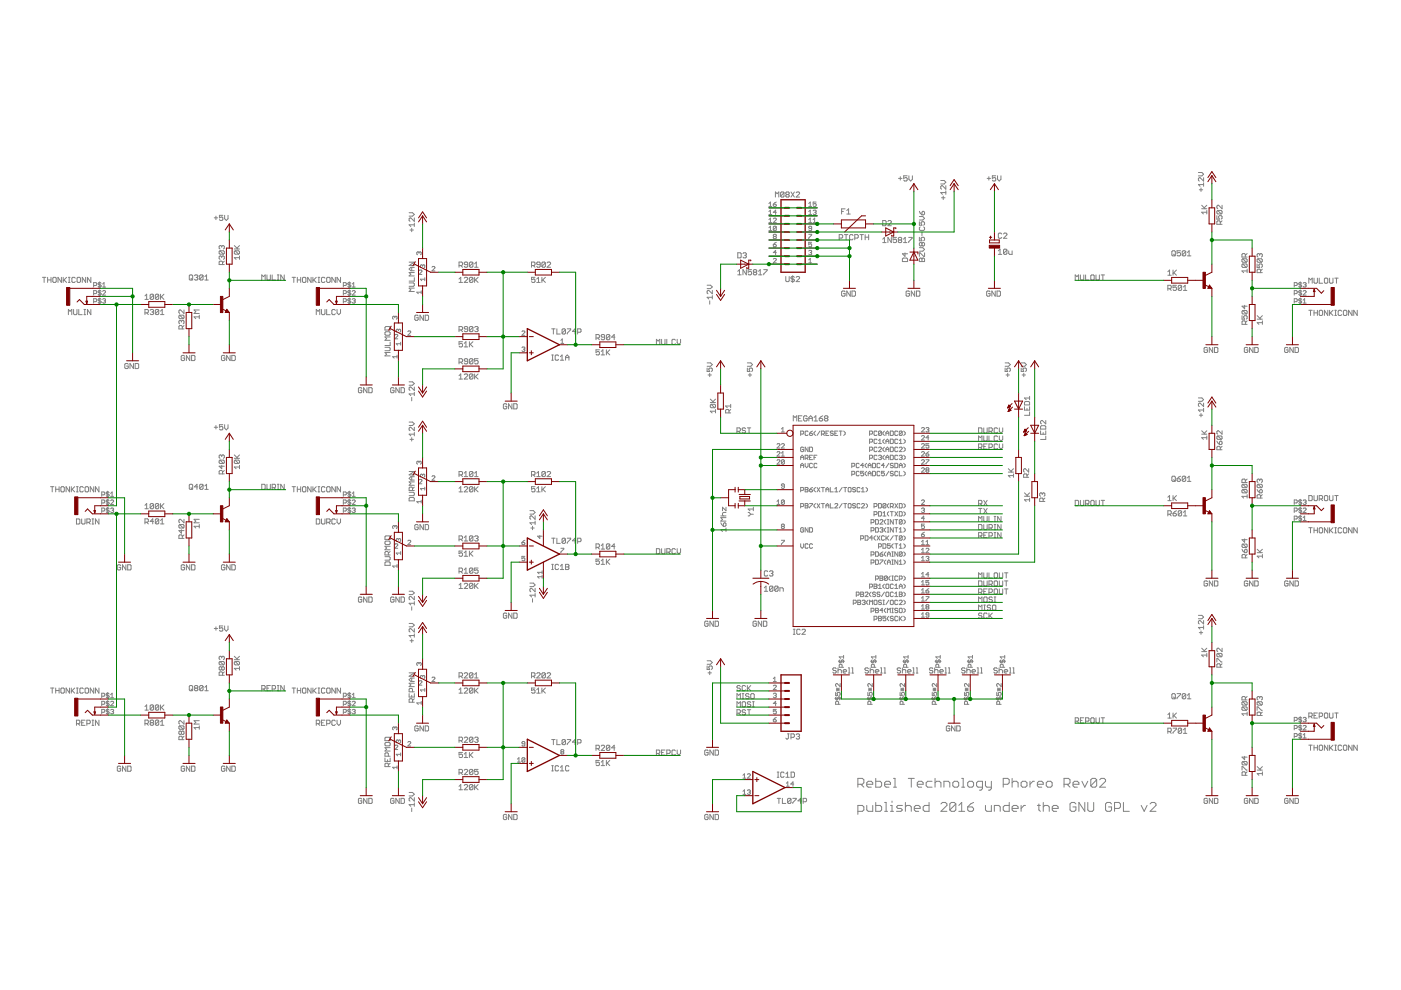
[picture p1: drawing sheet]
<svg xmlns="http://www.w3.org/2000/svg" width="297mm" height="210mm" viewBox="0 0 297 210" stroke-linecap="round" stroke-linejoin="round" font-family="sans-serif">
<g fill="none" stroke="#808080" stroke-width=".21">
<path d="M190.5 37.8h.7M190.9 37.5v.7M192.3 37.3h-.7v.5l.4-.1 .3 .1v.4l-.1 .2h-.4l-.2-.2M192.7 37.3v.7l.4 .4 .3-.4v-.7M199.5 38.3h.7l.3 .3-.3 .4h-.7M200.5 39.4v.7l-.7-.7-.3 .2 .1 .5M209.3 37.8h.7M209.7 37.5v.7M211.1 37.3h-.7v.5l.4-.1 .3 .1-.2 .6h-.3l-.2-.2M211.5 37.3v.7l.4 .4 .3-.4v-.7M254.1 36.6h.7l.4 .3-.4 .4h-.7M254.6 39.9v.7"/>
<path d="M255.2 39.1h-1.1l.3 .4M255.2 37.7v.7l-.8-.7-.3 .1v.4l.2 .2M255.2 38.8v.7M9 58.8h.7M9.4 58.8v1.1M10.1 58.8v1.1M10.1 59.4h.7M10.8 58.8v1.1M11.4 58.8h.3l.2 .2v.7l-.2 .2h-.3l-.2-.2v-.7zM13 58.8v1.1l-.7-1.1v1.1M13.4 58.8v1.1M13.6 59.4l.5 .5"/>
<path d="M14.1 58.8l-.7 .7M14.5 58.8h.4M14.5 59.9h.4M14.7 58.8v1.1M16 59l-.2-.2h-.4l-.2 .2v.7l.2 .2 .6-.2M16.5 58.8l.6 .2v.7l-.2 .2h-.4l-.2-.2v-.7zM18.2 58.8v1.1l-.8-1.1v1.1M19.3 58.8v1.1l-.8-1.1v1.1M21.1 59.8v1.2M40.1 58.5l.2-.2 .6 .2v.7l-.2 .2h-.4l-.2-.2zM40.5 59l.4 .4M41.2 58.5l.2-.2h.4l.2 .2-.2 .3"/>
<path d="M41.6 58.8h.2M41.8 58.8l.2 .2-.2 .4h-.4l-.2-.2M43.1 58.5v.7l-.2 .2h-.4l-.2-.2M43.1 58.5l-.2-.2h-.4l-.2 .2v.7M43.1 58.5l-.8 .7M43.4 59.4h.8M43.4 58.7l.4-.4v1.1M45.4 46.2h.7M45.8 45.8v.8M46.7 53.2l-.2 .1v.4l.2 .2h.7M46.7 53.2h.7l.2 .1v.4l-.2 .2M46.7 53.2l.7 .7"/>
<path d="M47 52.2l-.2-.1-.3 .1v.4l.2 .2M47 54.4l-.2-.1-.3 .1v.4l.2 .2M47 54.4l.2-.1 .4 .1v.4l-.2 .2M47 52.2v.2M47 54.4v.2M47 52.2l.2-.1 .4 .1v.4l-.2 .2M47.2 56.1v-.6l-.2-.1-.5 .1v.6h1.1M47.2 45.7h-.7v.5l.4-.2 .3 .2v.4l-.1 .1h-.4l-.2-.1M47.6 55.4l-.4 .3M47.6 45.7v.7l.4 .3 .3-.3v-.7M49.7 52.8h1.1M49.7 52.1l.7 .7"/>
<path d="M49.9 53.2h.7l.2 .1v.4l-.2 .2M49.9 53.2l-.2 .1v.4l.2 .2h.7M49.9 53.2l.7 .7M50.8 54.6h-1.1l.4 .4M50.8 54.3v.7M50.8 52.1l-.6 .5M55.5 59.4v-1.1l.4 .4 .3-.4v1.1M56.6 58.3v.9l.2 .2h.3l.2-.2v-.9M57.7 58.3v1.1h.7M58.8 59.4h.4M58.8 58.3h.4M59 58.3v1.1"/>
<path d="M60.3 58.3v1.1l-.8-1.1v1.1M61.9 58.8h.8M62.3 58.8v1.1M63 58.8v1.1M63 59.4h.8M63.8 58.8v1.1M64.3 58.8h.4l.2 .2v.7l-.2 .2h-.4l-.2-.2v-.7zM66 58.8v1.1l-.8-1.1v1.1M66.3 58.8v1.1M66.5 59.4l.6 .5M67.1 58.8l-.8 .7M67.4 58.8h.4"/>
<path d="M67.4 59.9h.4M67.6 58.8v1.1M68.9 59l-.2-.2-.5 .2v.7l.1 .2 .6-.2M69.3 59l.1-.2 .6 .2v.7l-.2 .2-.5-.2zM71.1 58.8v1.1l-.7-1.1v1.1M72.2 58.8v1.1l-.7-1.1v1.1M74.1 59.8v1.2M86.7 60h1l.1 .2v.3l-.1 .2h-1M86.7 55.6h1.1l-1.1 .7h1.1M86.7 45.1h.8l.3 .4-.3 .3h-.8M86.9 48.8h.8M87.3 48.4v.7"/>
<path d="M87.3 56.7v.7M87.8 46.2v.7l-.9-.7-.2 .2v.4l.2 .1M87.8 47.3v.7M87.8 58.9v.7h-1.1M87.8 47.7h-1.1l.4 .3M87.8 56.7h-.7l-.4 .3 .4 .4h.7M87.8 57.8h-1.1l.4 .3-.4 .4h1.1M88.8 53.6l.2-.2 .3 .2-.1 .4M88.8 53.6l-.1-.2-.3 .2 .1 .4M88.8 53.6v.1M88.8 57.4l.2-.1 .5 .1-.7 .8h.7M89.6 56.3l.1-.1 .4 .1-.2 .5"/>
<path d="M89.6 56.3l-.2-.1-.3 .1 .2 .5M89.6 56.3v.2M90.1 58.9v.6M90.1 59.2h-1l.3 .3M91.6 56.7l.1-.2h.4l.1 .2-.6 .7h.6M97.3 59.2l.4-.4v1.1M97.3 56.3h.6l.2-.2v-.3l-.2-.2h-.6v1.1M97.3 59.9h.8M97.7 56.3l.4 .4M98.4 59l.2-.2 .6 .2v.2l-.8 .7h.8M99.2 56.1h-.6l-.2-.2 .2-.3h.4l.2 .2v.7l-.2 .2h-.4l-.2-.2M100.3 55.8l-.2-.2h-.4l-.2 .2v.7"/>
<path d="M100.3 59l-.2-.2-.6 .2v.7M100.3 55.8v.7l-.2 .2h-.4l-.2-.2M100.3 59v.7l-.2 .2-.6-.2M100.3 59l-.8 .7M100.3 55.8l-.8 .7M100.6 58.8v1.1M100.6 55.9l.4-.3v1.1M100.6 56.7h.8M100.8 59.4l.6 .5M101.4 58.8l-.8 .7M112.7 56.3h.5l.2-.2v-.3l-.2-.2h-.5v1.1M113.1 56.3l.3 .4"/>
<path d="M113.4 58.8h-.7v.6l.4-.2 .3 .2v.3l-.2 .2-.5-.2M113.8 59.2l.4-.4v1.1M113.8 59.9h.7M114.5 56.1h-.5l-.2-.2 .2-.3h.3l.2 .2v.7l-.2 .2h-.3l-.2-.2M114.9 58.8v1.1M115.1 59.4l.5 .5M115.6 55.8l-.2-.2h-.3l-.2 .2v.7M115.6 58.8l-.7 .7M115.6 55.8v.7l-.2 .2h-.3l-.2-.2M115.6 55.8l-.7 .7M116 55.8l.2-.2h.3l.2 .2v.1l-.7 .8h.7M156.4 53.6h.6l.1 .2v.7l-.1 .2h-.6z"/>
<path d="M156.4 57.5l.4-.3v1.1M156.4 58.3h.7M157.5 53.8l.2-.2h.4l.1 .2-.1 .3M157.9 54.1h.2M158.1 54.1l.1 .2-.1 .4h-.4l-.2-.2M158.2 57.2v1.1l-.7-1.1v1.1M159.3 57.2h-.7v.5l.4-.2 .3 .2v.4l-.1 .2h-.4l-.2-.2M159.9 57.7l-.2 .2 .2 .4h.4l.1-.2-.1-.4M159.9 57.7l-.2-.2 .2-.3h.4l.1 .2-.1 .3M159.9 57.7h.4M160.8 58.3h.7M160.8 57.5l.4-.3v1.1"/>
<path d="M161.9 57.2h.7l-.7 1.1M163 48.9h.6M163 48.3l.3-.3v.9M163 43.2l.3-.4v1M163 44.9l.3-.3v.9M163 46.6l.3-.4v1M163 47.2h.6M163 45.5h.6M163 43.8h.6M164 54.9l.1-.1 .5 .1-.6 .8h.6M164 43.3h.4l.2 .3-.5 .2-.1-.2zM164 46.4l.1-.2h.3l.2 .2-.6 .8h.6"/>
<path d="M164 51.8h.4l.2 .4-.2 .1h-.3zM164.1 50.1l-.1-.1 .1-.3 .5 .1-.2 .3M164.1 50.1l-.1 .2 .1 .3 .5-.1-.2-.4M164.1 50.1h.3M164.4 41.8v-1.1l.4 .4 .3-.4v1.1M164.6 45h-.6l.4-.4v.9M164.6 53.6h-.6l.4-.5v.9M164.6 48.1v.6l-.2 .2-.4-.2M164.6 51.4l-.6 .4M164.6 48.1l-.2-.1-.4 .1v.6M164.6 48.1l-.6 .6M164.6 42.8l-.6 .5"/>
<path d="M166.2 40.9l-.1-.2-.6 .2v.7M166.2 40.9v.7l-.1 .2-.6-.2M166.2 40.9l-.7 .7M166.6 58.6v.9l.2 .2h.4l.1-.2v-.9M166.8 41.3l-.2 .1 .2 .4h.4l.1-.2-.1-.3M166.8 41.3l-.2-.2 .2-.4h.4l.1 .2-.1 .4M166.8 41.3h.4M167.7 40.7l.7 1.1M168.1 58.4v1.5M168.4 40.7l-.7 1.1M168.4 58.8l-.1-.2-.6 .2 .2 .4h.4l.1 .2-.1 .3-.6-.2M168.8 40.9l.2-.2h.4l.1 .2v.2l-.7 .7h.7"/>
<path d="M168.8 58.8l.2-.2h.4l.1 .2v.2l-.7 .7h.7M171.5 49.7h.6l-.6 .9M171.5 55.1l.3-.3v.9M171.5 43.2l.3-.4v1M171.5 44.9l.3-.3v.9M171.5 46.6l.3-.4v1M171.5 55.7h.6M171.5 53.2l.4-.1 .2 .1-.2 .4M171.5 47.2h.6M171.5 45.5h.6M171.5 43.8h.6M171.8 53.6h.1"/>
<path d="M171.9 53.6l.2 .1-.2 .3-.4-.1M172.1 48.4h-.5l-.1-.1 .1-.3 .5 .1v.6l-.2 .2-.4-.2M172.1 51.4h-.6v.4l.4-.1 .2 .5-.2 .1h-.3l-.1-.1M172.4 47.2h.6M172.4 46.6l.3-.4v1M172.4 44.7l.5-.1 .1 .1-.1 .3M172.7 45h.2M172.9 45l.1 .2-.1 .3-.5-.2M173 42.8h-.6v.5l.3-.1 .3 .1-.1 .5-.5-.2M177.9 50.5h.6l.2-.2v-.4l-.2-.2h-.6v1.1M178.4 44.8h.4M179 49.7h.8"/>
<path d="M179.2 44.3h-.8v1.1M179.4 49.7v1.1M179.5 45.4h.8M179.5 44.6l.4-.3v1.1M180.9 49.9l-.2-.2h-.4l-.2 .2v.8l.2 .1h.4l.2-.1M181.2 50.5h.6l.2-.2v-.4l-.2-.2h-.6v1.1M182.3 49.7h.8M182.7 49.7v1.1M183.4 49.7v1.1M183.4 50.3h.8M184.2 49.7v1.1M187.2 46.8h.5l.2 .1v.8l-.2 .2h-.5z"/>
<path d="M187.2 50.7l.3-.4v1.1M187.2 51.4h.7M188.3 46.9l.1-.1h.4l.2 .1-.7 1h.7M189 50.3v1.1l-.7-1.1v1.1M190.1 50.3h-.7v.6l.3-.2 .4 .2v.4l-.2 .1h-.4l-.1-.1M190.6 50.9l-.1 .2 .1 .3h.4l.2-.1-.2-.4M190.6 50.9l-.1-.2 .1-.4h.4l.2 .2-.2 .4M190.6 50.9h.4M191.5 54.7h.7l.2 .2v.6h-1.1v-.6zM191.6 51.4h.7M191.6 50.7l.3-.4v1.1M191.9 53.6v.8l-.6-.6h1.1"/>
<path d="M192.7 50.3h.7l-.7 1.1M194.9 47v.8h.6l-.2-.6 .2-.2h.3l.2 .2v.4l-.2 .2M194.9 50.3v.8h.6l-.2-.6 .2-.2h.3l.2 .2v.4l-.2 .2M194.9 52.5h.7l.4 .4-.4 .4h-.7M194.9 45.9h.7l.4 .4-.4 .4h-.7M194.9 44.8l.6 .8M195.1 54.7l.4 .2 .3-.2 .2 .2v.6h-1.1v-.6zM195.1 48.1l-.2 .2 .2 .6h.7l.2-.2v-.4l-.2-.2M195.5 51.6l-.2-.2-.4 .2 .2 .6 .4-.2M195.5 51.6l.1-.2 .4 .2v.4l-.2 .2-.3-.2M195.5 49.2v.8M195.5 51.6v.4"/>
<path d="M195.5 54.9v.6M195.6 44.8l.4 .2v.4l-.2 .2h-.3v-.6zM196 53.6v.8h-.2l-.7-.8h-.2v.8M199.6 41.9h.8M200 41.6v.7M200.5 40.8h-1l.3 .4M200.5 40.5v.7M211.7 53.2l.3-.4v1.1M211.7 53.9h.7M212.4 49.6l-.2-.2h-.4l-.1 .2v.7l.1 .2h.4l.2-.2M212.8 49.6l.1-.2h.4l.2 .2-.7 .9h.7M213.5 53v.7l-.2 .2h-.4l-.1-.2"/>
<path d="M213.5 53l-.2-.2h-.4l-.1 .2v.7M213.5 53l-.7 .7M213.9 53.2v.5l.1 .2h.6v-.7M228 59.4v-1.1l.3 .4 .4-.4v1.1M229.1 58.3v.9l.2 .2h.3l.2-.2v-.9M230.2 58.3v1.1h.7M231.3 58.5l.2-.2h.3l.2 .2v.7l-.2 .2-.5-.2zM232.4 58.3v.9l.2 .2h.3l.2-.2v-.9M233.5 58.3h.7M233.8 58.3v1.1M247.6 57.6l.4-.3v1.1M247.6 58.4h.7"/>
<path d="M248.5 53.3l.1-.1 .6 .1v.8l-.2 .2-.5-.2zM248.7 57.3v1.1M248.8 53.9l.4 .4M248.9 57.8l.5 .6M249.4 57.3l-.7 .7M250.3 53.2h-.7v.5l.3-.2 .4 .2v.4l-.2 .2-.5-.2M251.4 53.3l-.2-.1-.5 .1v.8M251.4 53.3v.8l-.2 .2-.5-.2M251.4 53.3l-.7 .8M251.8 53.5l.3-.3v1.1M251.8 54.3h.7M254.3 40.2h.7"/>
<path d="M254.8 44.3h1.1M254.8 43.5l.7 .8M255.9 44.6v.8M255.9 45h-1.1l.3 .4M255.9 43.5l-.6 .6M258 45.7v.8h.6l-.2-.4 .2-.4h.3l.2 .2v.4l-.2 .2M258.2 44.6l-.2 .2v.4l.2 .2h.7M258.2 44.6h.7l.2 .2v.4l-.2 .2M258.2 44.6l.7 .8M258.7 47.6v-.6l-.1-.2h-.4l-.2 .2v.6h1.1M259.1 43.5v.8l-.7-.8h-.2l-.2 .2v.4l.2 .2M259.1 46.8l-.4 .4"/>
<path d="M263.5 54.9h.7l.2 .2v.3l-.2 .2M263.5 56h.7l.2 .2v.3l-.2 .2M263.5 54.9l-.2 .2v.3l.2 .2h.7M263.5 56l-.2 .2v.3l.2 .2h.7M263.5 56l.7 .7M263.5 54.9l.7 .7M264 54.5v-.5l-.1-.2h-.4l-.2 .2v.5h1.1M264.4 57.1v.7M264.4 57.4h-1.1l.4 .4M264.4 53.8l-.4 .3M266.5 56v.7h.6l-.2-.4 .2-.3h.3l.2 .2v.3l-.2 .2M266.7 54.9l-.2 .2v.3l.2 .2h.7"/>
<path d="M266.7 54.9h.7l.2 .2v.3l-.2 .2M266.7 54.9l.7 .7M267.1 54l-.2-.2-.4 .2v.3l.2 .2M267.1 54l.2-.2 .3 .2v.3l-.2 .2M267.1 54v.1M267.3 57.8v-.5l-.2-.2h-.4l-.2 .2v.5h1.1M267.6 57.1l-.3 .3M275.7 59.8v1.2M278.6 59v.9l.2 .1 .5-.1v-.9M279.7 59v1h.7M280.8 59.1l.2-.1 .5 .1v.8l-.2 .1h-.3l-.2-.1zM281.9 59v.9l.2 .1 .5-.1v-.9"/>
<path d="M283 59h.7M283.4 59v1M14.5 66.7v-1.1l.4 .4 .3-.4v1.1M15.6 65.6v.9l.2 .2h.4l.1-.2v-.9M16.7 65.6v1.1h.7M17.8 66.7h.4M17.8 65.6h.4M18 65.6v1.1M19.3 65.6v1.1l-.8-1.1v1.1M19.9 60.5h.4l.2-.4-.2-.2h-.4v1M19.9 62.3h.4l.2-.2-.2-.5h-.4v1M19.9 64h.4l.2-.2-.2-.5h-.4v1"/>
<path d="M21.1 61.5v1.2M21.1 63.2v1.2M21.4 61.8l-.4-.2-.2 .3 .5 .2 .1 .3-.1 .2h-.3l-.2-.2M21.4 63.5l-.1-.2-.5 .2v.1l.5 .2 .1 .3-.1 .2-.5-.2M21.4 60.1l-.4-.2-.2 .3 .2 .2h.3l.1 .3-.1 .2-.5-.2M21.8 61.8l.1-.2h.3l.2 .2-.6 .8h.6M21.8 63.5l.4-.2 .2 .2-.2 .3M21.8 60.9h.6M21.8 60.2l.3-.3v1M22.1 63.8h.1M22.2 63.8l.2 .2-.2 .3-.4-.2M27.2 77.2l-.2-.1-.5 .1v.8l.5 .1 .2-.1v-.4h-.4"/>
<path d="M28.3 77.1v1l-.7-1v1M28.7 77.1h.5l.2 .1v.8l-.2 .1h-.5zM30.7 66.3h.6l.2-.2v-.3l-.2-.2h-.6v1.1M30.7 62.7l.4-.3v1.1M30.7 63.5h.8M31.1 66.3l.4 .4M31.8 65.8l.6-.2 .2 .2-.2 .3M32.2 66.1h.2M32.4 66.1l.2 .2-.2 .4-.6-.2M32.6 62.6v.7l-.2 .2h-.4l-.2-.2M32.6 62.6l-.2-.2h-.4l-.2 .2v.7M32.6 62.6l-.8 .7"/>
<path d="M33.7 62.6v.7l-.2 .2h-.4l-.2-.2M33.7 62.6l-.2-.2h-.4l-.2 .2v.7M33.7 65.8l-.2-.2-.6 .2v.7M33.7 65.8v.7l-.2 .2-.6-.2M33.7 62.6l-.8 .7M33.7 65.8l-.8 .7M34 62.4v1.1M34 66.7h.8M34 66l.4-.4v1.1M34.2 62.9l.6 .6M34.8 62.4l-.8 .7M38.1 66.8l-.2 .2 .2 .6h.7"/>
<path d="M38.1 66.8h.7l.2 .2-.2 .6M38.1 66.8l.7 .8M38.5 68.1l-.2-.2-.4 .2 .2 .6M38.5 68.1l.2-.2 .3 .2-.2 .6M38.5 68.1v.2M38.7 69.7v-.5l-.2-.2h-.4l-.2 .2v.5h1.1M39 65.7v.8l-.7-.8-.4 .2 .2 .6M39 69l-.3 .4M39.1 75.5l-.1-.1h-.4l-.2 .1v.8l.2 .2h.4l.1-.6h-.3M40.2 75.4v1.1l-.7-1.1v1.1M40.6 75.4h.6l.1 .1v.8l-.1 .2h-.6zM42.2 67.2h-1.1l.4 .4"/>
<path d="M42.2 66.8v.8M42.2 65.7h-1.1l.4 .4-.4 .4h1.1M47.7 75.5l-.2-.1h-.4l-.2 .1v.8l.2 .2h.4l.2-.2v-.4h-.4M48.8 75.4v1.1l-.8-1.1v1.1M49.1 75.4h.6l.2 .1v.8l-.2 .2h-.6zM67.1 66.7v-1.1l.3 .4 .4-.4v1.1M68.2 65.6v.9l.1 .2h.4l.2-.2v-.9M69.3 65.6v1.1h.7M71.1 65.8l-.2-.2h-.4l-.1 .2v.7l.1 .2h.4l.2-.2M71.5 65.6v.8l.3 .3 .4-.3v-.8M72.8 62.3h.5l.1-.2-.1-.5h-.5v1M72.8 60.5h.5l.1-.4-.1-.2h-.5v1"/>
<path d="M72.8 64h.5l.1-.5-.1-.2h-.5v1M74.1 61.5v1.2M74.1 63.2v1.2M74.4 61.8l-.5-.2-.2 .3 .5 .2 .2 .3-.2 .2h-.3l-.2-.2M74.4 60.1l-.5-.2-.2 .3 .2 .2h.3l.2 .3-.2 .2-.5-.2M74.4 63.5l-.2-.2-.5 .2v.1l.5 .2 .2 .3-.2 .2-.5-.2M74.7 61.8l.1-.2h.4l.1 .2-.6 .8h.6M74.7 63.5l.5-.2 .1 .2-.1 .3M74.7 60.2l.3-.3v1M74.7 60.9h.6M75 63.8h.2M75.2 63.8l.1 .2-.1 .3-.5-.2"/>
<path d="M81.6 70.5l.2-.2h.7l.2 .2v.4l-.2 .2h-.7l-.2-.2zM81.6 69.4l.2-.2h.7l.2 .2v.6h-1.1zM81.6 73.6h.9l.2 .2v.4l-.2 .2h-.9M82.7 74.7h-1.1l.4 .4-.4 .4h1.1M82.7 72.5v.8h-1.1M82.7 71.4h-1.1l.4 .4-.4 .4h1.1M83.7 67.2l.2-.1 .3 .1-.2 .5M83.7 67.2l-.1-.1-.4 .1 .2 .5M83.7 67.2v.2M83.7 71.1l.2-.2 .4 .2-.6 .7h.6M84.2 75.3v.6M84.2 75.6h-1l.4 .3"/>
<path d="M84.5 70l.1-.2 .3 .2-.1 .4M84.5 70l-.2-.2-.3 .2 .2 .4M84.5 70v.1M84.9 72.6v.6M84.9 72.9h-.9l.3 .3M86.5 70.3l.1-.1 .5 .1-.6 .8h.6M87.8 61.1h-1.1l.4 .3-.4 .4h1.1M88.7 67l-.2-.2h-.4l-.2 .2v.7l.2 .2h.4l.2-.2v-.3h-.4M89.3 61.7v.6M89.3 62h-.9l.3 .3M89.8 66.8v1.1l-.8-1.1v1.1M90.1 66.8h.6l.2 .2v.7l-.2 .2h-.6z"/>
<path d="M97.3 76.8h.6l.2-.2v-.4l-.2-.1h-.6v1.1M97.3 79.7l.4-.4v1.1M97.3 70h.6l.2-.2v-.4l-.2-.2h-.6v1.1M97.7 70l.4 .3M97.7 76.8l.4 .4M98.1 72.5h-.8v.5l.4-.2 .4 .2v.4l-.2 .2h-.4l-.2-.2M98.4 79.5l.2-.2 .6 .2v.2l-.8 .7h.8M98.4 72.8l.4-.3v1.1M98.4 73.6h.8M99.2 69.8h-.6l-.2-.2 .2-.4 .6 .2v.7l-.2 .2-.6-.2M99.2 76.6h-.6l-.2-.2 .2-.3h.4l.2 .1v.8l-.2 .2h-.4l-.2-.2M99.5 72.5v1.1"/>
<path d="M99.7 73l.6 .6M100.3 76.2v.8l-.2 .2h-.4l-.2-.2M100.3 69.4l-.2-.2-.6 .2v.7M100.3 76.2l-.2-.1h-.4l-.2 .1v.8M100.3 79.5l-.2-.2-.6 .2v.7M100.3 69.4v.7l-.2 .2-.6-.2M100.3 79.5v.7l-.2 .2-.6-.2M100.3 72.5l-.8 .7M100.3 79.5l-.8 .7M100.3 69.4l-.8 .7M100.3 76.2l-.8 .8M100.6 79.3v1.1"/>
<path d="M100.6 69.4l.6-.2 .2 .2-.2 .4M100.8 79.8l.6 .6M101 69.8h.2M101.2 69.8l.2 .2-.2 .3-.6-.2M101.4 76.1h-.8v.5l.6-.2 .2 .2v.4l-.2 .2h-.4l-.2-.2M101.4 79.3l-.8 .7M110.7 73.7l.4-.1 .2 .1-.2 .3M110.7 70.3l.1-.1 .5 .1-.6 .8h.6M111 74h.1M111.1 74l.2 .2-.2 .3-.4-.1M117 75.3h.3M117 69.7h.7"/>
<path d="M117 76.4h.3M117.2 75.3v1.1M117.3 69.7v1.1M118.1 69.7v1.1h.7M118.4 75.5l-.1-.2h-.4l-.2 .2v.7l.2 .2h.4l.1-.2M118.8 75.6l.4-.3v1.1M118.8 76.4h.7M118.9 72.8h.6M118.9 72.2l.3-.3v.9M119.9 69.9l-.2-.2h-.3l-.2 .2v.7M119.9 69.9v.7l-.2 .2h-.3l-.2-.2M119.9 69.9l-.7 .7"/>
<path d="M119.9 76.4v-.8l.4-.3 .3 .3v.8M119.9 75.8h.7M120.3 69.7h.7l-.7 1.1M122.1 70.3h-.7l.5-.6v1.1M122.5 70.4h.5l.2-.1-.2-.6h-.5v1.1M126.4 71.7h.5l.2-.2-.2-.6h-.5v1.1M126.7 71.7l.4 .3M127.1 74.2h-.7v.5l.3-.2 .4 .2v.4l-.2 .1h-.4l-.1-.1M127.5 74.5l.3-.3v1M127.5 75.2h.7M128.2 71.5h-.6l-.1-.2 .1-.4h.4l.2 .2v.7l-.2 .2h-.4l-.1-.2M128.6 74.2v1"/>
<path d="M128.7 74.7l.6 .5M129.3 71.1l-.2-.2h-.4l-.1 .2v.7M129.3 74.2l-.7 .7M129.3 71.1l-.7 .7M129.3 71.1v.7l-.2 .2h-.4l-.1-.2M130.4 71.5h-.7l.5-.6v1.1M139.2 73v-1.1l.3 .4 .4-.4v1.1M140.3 71.9v1l.1 .1h.4l.2-.1v-1M141.4 71.9v1.1h.7M143.2 72.1l-.2-.2h-.4l-.1 .2v.8l.1 .1h.4l.2-.1M143.6 71.9v.8l.3 .3 .4-.3v-.8M149.9 78v.8h.6l-.2-.4 .2-.4 .5 .2v.4l-.2 .2"/>
<path d="M149.9 76.9h.7l.4 .4-.4 .4h-.7M149.9 60.5h.7l.4 .3-.4 .4h-.7M150.1 79.5h.7M150.5 63.8v.7M150.5 79.1v.8M151 61.6v.7l-.7-.7-.4 .1v.4l.2 .2M151 62.7v.7M151 63h-1.1l.4 .4M158.5 76.9h.7l.4 .4-.4 .4h-.7M158.5 78v.8h.5l-.2-.4 .2-.4 .6 .2v.4l-.2 .2M158.6 79.5h.8M159 79.1v.8"/>
<path d="M179.2 61.9l-.2-.2-.6 .2v.7l.2 .2h.4l.2-.2v-.3h-.4M180.3 61.7v1.1l-.8-1.1v1.1M180.6 61.7h.6l.2 .2v.7l-.2 .2h-.6zM192.8 61.9l-.1-.2h-.4l-.2 .2v.7l.2 .2h.4l.1-.2v-.3h-.3M193.9 61.7v1.1l-.7-1.1v1.1M194.3 61.7h.6l.1 .2v.7l-.1 .2h-.6zM209.9 61.9l-.2-.2h-.3l-.2 .2v.7l.2 .2h.3l.2-.2v-.3h-.4M211 61.7v1.1l-.7-1.1v1.1M211.4 61.7h.5l.2 .2v.7l-.2 .2h-.5zM213.1 78v.8h.6l-.2-.4 .2-.4 .5 .2v.4l-.2 .2M213.1 76.9h.7l.4 .4-.4 .4h-.7M213.3 79.5h.7"/>
<path d="M213.7 79.1v.8M216.5 78v.8h.6l-.2-.4 .2-.4 .5 .2v.4l-.2 .2M216.5 76.9h.8l.3 .4-.3 .4h-.8M216.7 79.5h.7M217.1 79.1v.8M247.6 61.2h.6l.1-.5-.1-.2h-.6v1.1M248 61.2l.3 .4M249.4 60.5h-.7v.5l.4-.1 .3 .1v.4l-.1 .2h-.4l-.2-.2M250.5 60.7v.7l-.1 .2h-.4l-.2-.2M250.5 60.7l-.1-.2h-.4l-.2 .2v.7M250.5 60.7l-.7 .7M250.9 61.6h.7"/>
<path d="M250.9 60.9l.4-.4v1.1M256 73.8l-.2-.1h-.3l-.2 .1v.8l.2 .1h.3l.2-.1v-.4h-.3M257.1 73.7v1l-.7-1v1M257.5 73.7h.5l.2 .1v.8l-.2 .1h-.5zM263.3 66.9v.8h.6l-.2-.4 .2-.4h.3l.2 .2-.2 .6M263.5 65.8h.7l.2 .2-.2 .6M263.5 65.8l-.2 .2 .2 .6h.7M263.5 65.8l.7 .8M263.9 64.7v.8l-.6-.6h1.1M264.1 68.8v-.6l-.2-.2h-.4l-.2 .2v.6h1.1M264.4 68l-.3 .4M264.6 73.8l-.2-.1-.6 .1v.8l.6 .1 .2-.1v-.4h-.4"/>
<path d="M265.7 73.7v1l-.8-1v1M266 73.7h.6l.2 .1v.8l-.2 .1h-.6zM266.6 67.7h1.1M266.6 66.9l.7 .8M267.7 68v.8M267.7 68.4h-1.1l.3 .4M267.7 66.9l-.6 .6M273.1 73.8l-.2-.1h-.4l-.1 .1v.8l.1 .1 .6-.1v-.4h-.4M274.2 73.7v1l-.7-1v1M274.4 62.3h.5l.1-.2-.1-.5h-.5v1M274.4 64h.5l.1-.5-.6-.2v1M274.4 60.5h.5l.1-.1v-.3l-.6-.2v1"/>
<path d="M274.6 73.7h.5l.2 .1v.8l-.2 .1h-.5zM275.7 61.5v1.2M275.7 63.2v1.2M276 60.1l-.2-.2-.4 .2 .1 .3 .5 .1-.2 .4-.4-.2M276 61.8l-.2-.2h-.3l-.1 .2 .1 .3h.3l.2 .2-.2 .3h-.3l-.1-.2M276 63.5l-.2-.2-.4 .2 .1 .3h.3l.2 .2-.2 .3-.4-.2M276.3 63.6l.3-.3v1M276.3 61.8l.2-.2 .4 .2-.6 .8h.6M276.3 64.3h.6M276.3 60.1l.5-.2 .1 .2-.1 .3M276.6 60.4h.2M276.8 60.4l.1 .1-.1 .4-.5-.2"/>
<path d="M277.5 65.8h.7M277.5 60v-1l.4 .3 .3-.3v1M277.9 65.8v1.1M278.6 65.8v1.1M278.6 66.3h.7M279.3 65.8v1.1M279.9 65.8h.3l.2 .2v.7l-.2 .2h-.3l-.2-.2v-.7zM281.5 65.8v1.1l-.7-1.1v1.1M281.9 65.8v1.1M282.1 66.3l.5 .6M282.6 65.8l-.7 .7M283 65.8h.4"/>
<path d="M283 66.9h.4M283.2 65.8v1.1M284.5 66l-.2-.2h-.4l-.2 .2v.7l.2 .2 .6-.2M285 65.8h.4l.2 .2v.7l-.2 .2-.6-.2v-.7zM286.7 65.8v1.1l-.8-1.1v1.1M287.8 65.8v1.1l-.8-1.1v1.1M45.4 90.6h.7M45.8 90.2v.8M46.7 97.6l-.2 .1v.4l.2 .2h.7M46.7 97.6h.7l.2 .1v.4l-.2 .2M46.7 97.6l.7 .7M47 98.7v.7l-.5-.6h1.1"/>
<path d="M47 96.6l-.2-.1-.3 .1v.4l.2 .2M47 96.6v.2M47 96.6l.2-.1 .4 .1v.4l-.2 .2M47.2 90h-.7v.6l.4-.2 .3 .2-.1 .5h-.4l-.2-.1M47.6 99.8l-.4 .3M47.6 90v.8l.4 .3 .3-.3v-.8M49.7 97.2h1.1M49.7 96.5l.7 .7M49.9 97.6h.7l.2 .1v.4l-.2 .2M49.9 97.6l-.2 .1v.4l.2 .2h.7M49.9 97.6l.7 .7M50.8 98.7v.7"/>
<path d="M50.8 99h-1.1l.4 .4M50.8 96.5l-.6 .5M76.7 82.4l-.2-.2h-.3l-.2 .2v.7l.2 .2h.3l.2-.2v-.4h-.4M77.8 82.2v1.1l-.7-1.1v1.1M78.2 82.2h.5l.2 .2v.7l-.2 .2h-.5zM83.5 82.4l-.1-.2h-.4l-.2 .2v.7l.2 .2 .5-.2v-.4h-.3M84.6 82.2v1.1l-.7-1.1v1.1M85 82.2h.6l.1 .2v.7l-.1 .2h-.6zM86.7 89.5h.8l.3 .4-.3 .3h-.8M86.7 81h.8l.3 .3-.3 .4h-.8M86.7 100h1.1l-1.1 .7h1.1M86.9 93.2h.8"/>
<path d="M87.3 84.3v.7M87.3 92.8v.7M87.8 83.5h-1.1l.4 .4M87.8 92.1h-1.1l.4 .3M87.8 82.1v.7l-.9-.7-.2 .1v.4l.2 .2M87.8 83.2v.7M87.8 90.6v.7l-.9-.7-.2 .2v.3l.2 .2M87.8 91.7v.7M88.8 97.9l.2-.1 .3 .1-.1 .5M88.8 97.9l-.1-.1-.3 .1 .1 .5M88.8 97.9v.2M97.3 80.4h.8"/>
<path d="M107.4 85.8l-.1-.2h-.4l-.2 .2v.7l.2 .2h.4l.1-.6h-.3M108.5 85.6v1.1l-.7-1.1v1.1M108.9 85.6h.6l.1 .2v.7l-.1 .2h-.6zM150.6 85.3h1.1M150.6 84.6l.7 .7M150.8 85.7h.7l.2 .2v.4l-.2 .1M150.8 85.7l-.2 .2v.4l.2 .1h.7M150.8 85.7l.7 .7M151.7 87.2h-1.1l.4 .3M151.7 86.8v.7M151.7 84.6l-.5 .6M154.6 87.5v-.5l-.2-.2h-.4l-.2 .2v.5h1.1"/>
<path d="M154.9 86.8l-.3 .4M154.9 86.1h-1.1l.4 .3M154.9 85.7v.7M156.3 91.5h.5l.2-.2v-.4l-.2-.2h-.5v1.1M156.6 91.5l.4 .3M158.1 90.9l-.2-.2h-.4l-.1 .4 .1 .2h.4l.2 .3-.2 .2h-.4l-.1-.2M158.5 90.7h.7M158.8 90.7v1.1M164.7 94.2l.2-.1 .5 .1-.7 .8h.7M164.7 95.9l.2-.1h.3l.2 .1-.7 .8h.7M164.7 97.6l.2-.1h.3l.2 .1-.7 .8h.7M165.7 94.2l.1-.1 .5 .1v.2l-.6 .6h.6"/>
<path d="M165.7 96.7h.6M165.7 96.1l.3-.3v.9M165.7 91l.3-.3v.9M165.7 91.6h.6M166.3 97.6v.7l-.2 .1-.4-.1M166.3 97.6l-.5-.1-.1 .1v.7M166.3 97.6l-.6 .7M168.2 89.3v-1.1l.4 .3 .3-.3v1.1M169.3 88.7h.4M169.8 92h.4l.2-.5-.6-.1v.9M169.8 97.5v-.7l.3-.3 .3 .3v.7M169.8 99.2v-.7l.3-.3 .3 .3v.7"/>
<path d="M169.8 97h.6M169.8 98.7h.6M170 88.2h-.7v1.1h.7M170.4 95l-.2-.2-.4 .2v.6l.1 .2 .5-.2v-.3h-.3M170.7 97.2h.5l.1-.2-.1-.5h-.5v1M170.7 98.2v.6l.3 .4 .3-.4v-.6M171 97.2l.3 .3M171.1 88.3l-.2-.1h-.3l-.2 .1v.8l.2 .2h.3l.2-.2v-.4h-.3M171.3 91.5l-.1-.1-.5 .1v.7l.2 .1 .4-.1M171.3 94.8v1l-.6-1v1M171.5 88.7h.7M171.5 89.3v-.8l.4-.3 .3 .3v.8"/>
<path d="M171.6 91.9h.5l.2 .3-.5 .1-.2-.1zM171.6 94.8h.5l.2 .2v.6l-.2 .2h-.5zM171.6 97h.4M172.3 91.4l-.7 .5M172.3 96.5h-.7v1h.7M172.3 98.4l-.2-.2-.5 .2v.6l.2 .2 .5-.2M172.6 89.3h.7M172.6 88.5l.4-.3v1.1M172.6 97h.3M172.9 91.4l-.3 .3v.3l.3 .3M173.2 96.5h-.6v1M173.2 98.4l-.1-.2-.5 .2v.6l.1 .2 .5-.2"/>
<path d="M173.7 88.7h.5l.2 .4-.2 .2h-.3l-.2-.2zM173.8 91.4l-.6 .9M174.2 92h.4l.2-.5-.6-.1v.9M174.4 88.2l-.7 .5M174.5 92l.3 .3M175 88.7l-.2-.2 .2-.3h.3l.2 .1-.2 .4M175 88.7l-.2 .2 .2 .4h.3l.2-.2-.2-.4M175 88.7h.3M175.1 91.9h.3M175.7 91.4h-.6v.9h.6M176.7 91.5l-.2-.1-.5 .1 .2 .4 .5 .1-.2 .3-.5-.1M177 91.9h.3"/>
<path d="M177.6 91.4h-.6v.9h.6M177.9 91.4h.7M178.2 91.4v.9M178.9 91.4l.3 .3v.3l-.3 .3M180.6 98.8h.5l.1-.1v-.3l-.6-.2v1M182.2 98.4l-.2-.2-.5 .2v.6l.2 .2 .5-.2M183.1 99.9h-.6v.5l.3-.2 .3 .2-.2 .5-.4-.2M183.1 98.7h-.6l.4-.5v1M183.7 99.9l-.3 .3v.4l.3 .3M183.7 98.2l-.3 .3v.3l.3 .4M184.1 98.7h.6M184.1 99.2v-.7l.3-.3 .3 .3v.7"/>
<path d="M184.4 93.7h.4l.2-.4-.2-.2h-.4v.9M184.4 97.2h.4l.2-.5-.2-.2h-.4v1M184.4 95.4h.4l.2-.1-.2-.5h-.4v1M184.4 92h.4l.2-.5-.2-.1h-.4v.9M185 99.9h.5l.1 .2v.6l-.1 .2h-.5zM185 98.2l.6 .2v.6l-.1 .2h-.5zM185.9 93.3l-.1-.2-.5 .2v.6l.2 .1 .4-.1M185.9 91.5l-.1-.1-.5 .1v.7l.2 .1 .4-.1M185.9 95l-.1-.2h-.3l-.2 .2v.6l.2 .2 .4-.2M185.9 96.7l-.1-.2-.5 .2v.6l.2 .2 .4-.2M186.3 95l.1-.2h.3l.2 .2-.6 .8h.6M186.3 96.7l.4-.2 .2 .2-.2 .3"/>
<path d="M186.3 93.4l.3-.3v.9M186.3 94h.6M186.6 98.4l-.2-.2-.5 .2v.6l.2 .2 .5-.2M186.6 97h.1M186.7 97l.2 .2-.2 .3-.4-.2M186.9 91.5l-.2-.1-.4 .1v.7M186.9 91.5v.7l-.2 .1-.4-.1M186.9 91.5l-.6 .7M187.5 99.9h-.6v.5l.3-.2 .3 .2-.2 .5-.4-.2M187.5 91.4l-.3 .3v.3l.3 .3M187.5 93.1l-.3 .3v.3l.3 .3M187.5 94.8l-.3 .3v.3l.3 .4"/>
<path d="M187.5 96.5l-.3 .3v.4l.3 .3M187.5 98.7h-.6l.4-.5v1M187.8 92.3v-.6l.4-.3 .2 .3v.6M187.8 94v-.6l.4-.3 .2 .3v.6M187.8 95.8v-.7l.4-.3 .2 .3v.7M187.8 97.5v-.7l.4-.3 .2 .3v.7M187.8 95.3h.6M187.8 97h.6M187.8 93.6h.6M187.8 91.9h.6M188.4 99.9l-.6 1M188.4 98.2l-.6 1"/>
<path d="M188.8 93.1h.5l.1 .2v.6l-.1 .1h-.5zM188.8 96.5h.5l.1 .2v.6l-.1 .2h-.5zM188.8 91.4h.5l.1 .1v.7l-.1 .1h-.5zM188.8 94.8h.5l.1 .2v.6l-.1 .2h-.5zM189.4 98.4l-.1-.2-.5 .2 .1 .3 .5 .1-.1 .4-.5-.2M189.7 98.2l.7 .2v.6l-.2 .2h-.5zM190.4 93.3l-.2-.2-.5 .2v.6l.2 .1 .5-.1M190.4 91.5l-.2-.1-.5 .1v.7l.2 .1 .5-.1M190.4 95l-.2-.2h-.3l-.2 .2v.6l.2 .2 .5-.2M190.4 96.7l-.2-.2-.5 .2v.6l.2 .2 .5-.2M190.7 99.9v1h.6M190.7 99.2v-.7l.3-.3 .3 .3v.7"/>
<path d="M190.7 95l.1-.2h.3l.2 .2-.6 .8h.6M190.7 96.7l.4-.2 .2 .2-.2 .3M190.7 98.7h.6M190.7 93.4l.3-.3v.9M190.7 94h.6M191 97h.1M191.1 97l.2 .2-.2 .3-.4-.2M191.3 91.5l-.2-.1-.4 .1v.7M191.3 91.5v.7l-.2 .1-.4-.1M191.3 91.5l-.6 .7M191.6 91.4l.3 .3v.3l-.3 .3M191.6 93.1l.3 .3v.3l-.3 .3"/>
<path d="M191.6 94.8l.3 .3v.3l-.3 .4M191.6 96.5l.3 .3v.4l-.3 .3M191.6 98.2l.3 .3v.3l-.3 .4M191.6 99.9l.3 .3v.4l-.3 .3M195.4 90.8l.1-.1 .5 .1-.6 .8h.6M195.4 92.5l.1-.1 .5 .1-.6 .8h.6M195.4 94.2l.1-.1 .5 .1v.2l-.6 .6h.6M195.4 95.9l.1-.1 .5 .1-.6 .8h.6M195.4 97.6l.1-.1 .5 .1-.6 .8h.6M195.4 99.3l.1-.1 .5 .1v.2l-.6 .6h.6M196.3 90.8l.5-.1 .1 .1-.1 .3M196.3 96.2h.5l.1 .3-.1 .2h-.3z"/>
<path d="M196.3 97.5h.6l-.6 .9M196.5 99.7l-.2-.2 .2-.3 .4 .1-.1 .4M196.5 99.7l-.2 .1 .2 .3 .4-.1-.1-.3M196.5 99.7h.3M196.6 91.1h.2M196.8 91.1l.1 .2-.1 .3-.5-.2M196.9 92.8h-.6l.5-.4v.9M196.9 94.1h-.6v.4l.5-.1 .1 .4-.1 .2-.5-.2M196.9 95.8l-.6 .4M207.5 90.7h.5l.2 .2v.7l-.2 .2h-.5zM207.5 93.5v-1.1l.3 .4 .4-.4v1.1M207.5 94.9h.5l.2-.2-.2-.6h-.5v1.1"/>
<path d="M207.8 94.9l.4 .3M208.6 90.7v.9l.1 .2h.4l.2-.2v-.9M208.6 92.4v.9l.1 .2h.4l.2-.2v-.9M208.6 94.7h.3M209.3 94.1h-.7v1.1h.7M209.7 91.5h.5l.2-.2-.2-.6h-.5v1.1M209.7 94.9h.5l.2-.2-.2-.6h-.5v1.1M209.7 92.4v1.1h.7M210 91.5l.4 .3M211.5 90.9l-.2-.2h-.4l-.1 .2v.7l.1 .2h.4l.2-.2M211.5 92.6l-.2-.2h-.4l-.1 .2v.7l.1 .2h.4l.2-.2M211.5 94.3l-.2-.2h-.4l-.1 .2v.8l.1 .1h.4l.2-.1"/>
<path d="M211.9 92.4v.8l.3 .3 .4-.3v-.8M211.9 90.7v.8l.3 .3 .4-.3v-.8M211.9 94.1v.8l.3 .3 .4-.3v-.8M213.8 99.4l.7 .7M214.9 99.4l-.6 .5M217.2 86.2v.8h1.1v-.8M217.4 85.1h.7l.2 .2v.6h-1.1v-.6zM217.7 86.6v.4M218.1 99.4v.7l-.7-.7-.4 .2v.3l.2 .2M218.3 87.3v.8h-1.1M218.3 84.4h-1.1l.4 .4M218.3 84v.8"/>
<path d="M220.6 91.4v.7h1.1v-.7M220.6 90.4l.2-.1h.7l.2 .1v.6h-1.1zM221.2 91.7v.4M221.7 92.5v.7h-1.1M221.7 89.2v.7l-.7-.7-.4 .1v.4l.2 .2M254.1 84.4h.7l.4 .3-.4 .4h-.7M254.3 88h.7M254.6 87.7v.7M254.8 92.1h1.1M254.8 91.3l.7 .8M255.2 85.5v.7l-.8-.7-.3 .2v.3l.2 .2M255.2 86.6v.7"/>
<path d="M255.2 86.9h-1.1l.3 .4M255.9 92.8h-1.1l.3 .4M255.9 92.4v.8M255.9 91.3l-.6 .6M258 93.5l.6 .8M258.2 92.4l-.2 .2v.4l.2 .2h.7M258.2 92.4h.7l.2 .2v.4l-.2 .2M258.2 92.4l.7 .8M258.7 93.5l.4 .2v.4l-.2 .2h-.3v-.6zM258.7 95.4v-.6l-.1-.2h-.4l-.2 .2v.6h1.1M259.1 91.3v.8l-.7-.8-.4 .2v.4l.2 .2M259.1 94.6l-.4 .4"/>
<path d="M10.7 103.2h.7M11.1 103.2v1.1M11.8 103.7h.7M11.8 103.2v1.1M12.5 103.2v1.1M13.1 103.2h.3l.2 .2v.7l-.2 .2h-.3l-.2-.2v-.7zM14.7 103.2v1.1l-.7-1.1v1.1M15.1 103.2v1.1M15.3 103.7l.5 .6M15.8 103.2l-.7 .7M16.2 103.2h.4M16.2 104.3h.4"/>
<path d="M16.2 110h.5l.2 .2v.7l-.2 .2h-.5zM16.4 103.2v1.1M17.3 110v.9l.2 .2 .5-.2v-.9M17.7 103.4l-.2-.2h-.4l-.2 .2v.7l.2 .2h.4l.2-.2M18 103.4l.2-.2h.4l.2 .2v.7l-.2 .2h-.4l-.2-.2zM18.4 110.7h.5l.2-.1v-.4l-.2-.2h-.5v1.1M18.8 110.7l.3 .4M19.5 111.1h.4M19.5 110h.4M19.7 110v1.1M19.9 103.2v1.1l-.8-1.1v1.1M21 103.2v1.1l-.8-1.1v1.1"/>
<path d="M21 110v1.1l-.8-1.1v1.1M21.6 104.9h.4l.2-.1v-.3l-.6-.2v.9M21.6 108.4h.4l.2-.5-.2-.2h-.4v1M21.6 106.6h.4l.2-.1v-.3l-.2-.2h-.4v1M22.8 104.1v1.3M22.8 105.9v1.2M22.8 107.6v1.2M23.1 104.5l-.1-.2-.5 .2 .2 .3 .4 .1-.1 .3-.5-.1M23.1 107.9l-.1-.2h-.3l-.2 .3 .5 .2 .1 .3-.1 .2h-.3l-.2-.2M23.1 106.2l-.1-.2h-.3l-.2 .3 .2 .2h.3l.1 .3-.1 .2h-.3l-.2-.2M23.5 105.2h.6M23.5 107.9l.4-.2 .2 .2-.2 .3"/>
<path d="M23.5 106.2l.1-.2 .5 .2-.6 .8h.6M23.5 104.6l.3-.3v.9M23.8 108.2h.1M23.9 108.2l.2 .2-.2 .3-.4-.2M25.6 119.9l-.2-.2h-.3l-.2 .2v.7l.2 .2h.3l.2-.5h-.4M26.7 119.7v1.1l-.7-1.1v1.1M27.1 119.7h.5l.2 .2v.7l-.2 .2h-.5zM30.7 107.1l.4-.3v1.1M30.7 107.9h.8M30.7 110.7h.6l.2-.1v-.4l-.2-.2h-.6v1.1M31.1 110.7l.4 .4M32.6 107l-.2-.2h-.4l-.2 .2v.7"/>
<path d="M32.6 107v.7l-.2 .2h-.4l-.2-.2M32.6 107l-.8 .7M32.6 110.6h-.8l.6-.6v1.1M33.7 107l-.2-.2h-.4l-.2 .2v.7M33.7 110.2l-.2-.2-.6 .2v.7M33.7 107v.7l-.2 .2h-.4l-.2-.2M33.7 110.2v.7l-.2 .2-.6-.2M33.7 107l-.8 .7M33.7 110.2l-.8 .7M34 106.8v1.1M34 111.1h.8M34 110.4l.4-.4v1.1"/>
<path d="M34.2 107.3l.6 .6M34.8 106.8l-.8 .7M38.1 111.2l-.2 .2 .2 .6h.7M38.1 111.2h.7l.2 .2-.2 .6M38.1 111.2l.7 .8M38.5 112.3v.8l-.6-.6h1.1M38.7 114.2v-.6l-.2-.2h-.4l-.2 .2v.6h1.1M39 110.1v.7l-.7-.7-.4 .2 .2 .5M39 113.4l-.3 .4M39.1 119.9l-.1-.2h-.4l-.2 .2v.7l.2 .2h.4l.1-.5h-.3M40.1 102.8l.2-.1 .6 .1v.8l-.2 .2h-.4l-.2-.2zM40.2 119.7v1.1l-.7-1.1v1.1"/>
<path d="M40.5 103.4l.4 .4M40.6 119.7h.6l.1 .2v.7l-.1 .2h-.6zM42 103.2h-.8l.6-.5v1.1M42.2 110.1h-1.1l.4 .4-.4 .3h1.1M42.2 111.2v.8M42.2 111.6h-1.1l.4 .4M43.1 102.8v.8l-.2 .2h-.4l-.2-.2M43.1 102.8l-.2-.1h-.4l-.2 .1v.8M43.1 102.8l-.8 .8M43.4 103.8h.8M43.4 103l.4-.3v1.1M47.2 100.5v-.6l-.2-.1h-.3l-.2 .1v.6h1.1"/>
<path d="M47.7 119.9l-.2-.2h-.4l-.2 .2v.7l.2 .2h.4l.2-.2v-.3h-.4M48.8 119.7v1.1l-.8-1.1v1.1M49.1 119.7h.6l.2 .2v.7l-.2 .2h-.6zM55.5 102.7h.5l.2 .1v.8l-.2 .2h-.5zM56.6 102.7v.9l.2 .2h.3l.2-.2v-.9M57.7 103.4h.6l.1-.2v-.4l-.1-.1h-.6v1.1M58.1 103.4l.3 .4M58.8 103.8h.4M58.8 102.7h.4M59 102.7v1.1M60.3 102.7v1.1l-.8-1.1v1.1M61.9 103.2h.8"/>
<path d="M62.3 103.2v1.1M63 103.2v1.1M63 103.7h.8M63.8 103.2v1.1M64.3 103.2h.4l.2 .2v.7l-.2 .2h-.4l-.2-.2v-.7zM66 103.2v1.1l-.8-1.1v1.1M66.3 103.2v1.1M66.5 103.7l.6 .6M67.1 103.2l-.8 .7M67.1 110h.5l.2 .2v.7l-.2 .2h-.5zM67.4 103.2h.4M67.4 104.3h.4"/>
<path d="M67.6 103.2v1.1M68.2 110v.9l.1 .2 .6-.2v-.9M68.9 103.4l-.2-.2h-.4l-.1 .2v.7l.1 .2h.4l.2-.2M69.3 103.4l.1-.2h.4l.2 .2v.7l-.2 .2h-.4l-.1-.2zM69.3 110.7h.5l.2-.1v-.4l-.2-.2h-.5v1.1M69.6 110.7l.4 .4M71.1 103.2v1.1l-.7-1.1v1.1M71.1 110.2l-.2-.2-.5 .2v.7l.1 .2 .6-.2M71.5 110v.7l.3 .4 .4-.4v-.7M72.2 103.2v1.1l-.7-1.1v1.1M72.8 104.9h.5l.1-.4-.1-.2h-.5v.9M72.8 106.6h.5l.1-.1-.1-.5h-.5v1"/>
<path d="M72.8 108.4h.5l.1-.2-.1-.5h-.5v1M74.1 104.1v1.3M74.1 105.9v1.2M74.1 107.6v1.2M74.4 104.5l-.5-.2-.2 .3 .5 .2 .2 .3-.2 .1-.5-.1M74.4 107.9l-.5-.2-.2 .3 .5 .2 .2 .3-.2 .2h-.3l-.2-.2M74.4 106.2l-.5-.2-.2 .3 .2 .2h.3l.2 .3-.2 .2h-.3l-.2-.2M74.7 105.2h.6M74.7 107.9l.1-.2h.4l.1 .2-.1 .3M74.7 106.2l.1-.2h.4l.1 .2-.6 .8h.6M74.7 104.6l.3-.3v.9M75 108.2h.2"/>
<path d="M75.2 108.2l.1 .2-.1 .3h-.4l-.1-.2M81.6 118h.9l.2 .2v.4l-.2 .2h-.9M81.8 119.1h.7l.2 .2v.6h-1.1v-.6zM81.8 113.6h.7l.2 .2v.6h-1.1v-.6zM81.8 114.7h.7l.2 .2v.4l-.2 .2h-.7l-.2-.2v-.4zM82.3 117.7v-.6l-.1-.2h-.4l-.2 .2v.6h1.1M82.7 116.9l-.4 .4M82.7 115.8h-1.1l.4 .4-.4 .4h1.1M83.7 111.6l.2-.2 .3 .2-.2 .5M83.7 111.6l-.1-.2-.4 .2 .2 .5M83.7 111.6v.2M83.7 115.5l.2-.2h.3l.1 .2-.6 .7h.6"/>
<path d="M84.2 119.7v.6M84.5 114.4l-.2-.2-.3 .2 .2 .4M84.5 114.4l.1-.2 .3 .2-.1 .4M84.5 114.4v.1M84.9 117.3h-.9l.3 .3M84.9 116.9v.7M86.5 114.7l.1-.1 .5 .1-.6 .8h.6M86.7 104.4h1l.1 .2v.3l-.1 .2h-1M86.7 105.7l.2-.2h.8l.1 .2v.5h-1.1zM87.3 101.1v.7M87.5 104v-.5l-.2-.2h-.4l-.2 .2v.5h1.1M87.8 103.3l-.3 .3"/>
<path d="M87.8 102.2h-1.1l.4 .3-.4 .4h1.1M87.8 101.1h-.7l-.4 .3 .4 .4h.7M88.7 111.4l-.2-.2h-.4l-.2 .2v.7l.2 .2h.4l.2-.2v-.3h-.4M88.8 101.8l.2-.2 .5 .2-.7 .8h.7M89.3 106.4h-.9l.3 .3M89.3 106v.7M89.6 100.7l-.2-.2-.3 .2 .2 .5M89.6 100.7l.1-.2 .4 .2-.2 .5M89.6 100.7v.2M89.8 111.2v1.1l-.8-1.1v1.1M90.1 103.6h-1l.3 .3M90.1 103.3v.6"/>
<path d="M90.1 111.2h.6l.2 .2v.7l-.2 .2h-.6zM91.6 101l.1-.1h.4l.1 .1-.6 .8h.6M97.3 104.3h.8M97.3 103.5l.4-.3v1.1M97.3 100.7h.6l.2-.2v-.4l-.2-.1h-.6v1M97.3 114.3h.6l.2-.1v-.4l-.2-.2h-.6v1.1M97.7 100.7l.4 .3M97.7 114.3l.4 .4M98.1 116.8h-.8v.6l.4-.2 .4 .2v.4l-.2 .1h-.4l-.2-.1M98.4 103.4l.2-.2h.4l.2 .2v.1l-.8 .8h.8M98.4 117.9h.8M98.4 117.2l.4-.4v1.1"/>
<path d="M98.4 100.3l.4-.3v1M98.4 114l.4-.4v1.1M98.4 101h.8M98.4 114.7h.8M99.5 116.8v1.1M99.7 117.4l.6 .5M100.3 103.4l-.2-.2h-.4l-.2 .2v.7M100.3 103.4v.7l-.2 .2h-.4l-.2-.2M100.3 100.1l-.2-.1-.6 .1v.8M100.3 113.8l-.2-.2-.6 .2v.7M100.3 100.1v.8l-.2 .1-.6-.1M100.3 113.8v.7l-.2 .2-.6-.2"/>
<path d="M100.3 103.4l-.8 .7M100.3 116.8l-.8 .8M100.3 100.1l-.8 .8M100.3 113.8l-.8 .7M100.6 103.2v1.1M100.6 101h.8M100.6 113.8l.6-.2 .2 .2-.2 .4M100.6 100.3l.4-.3v1M100.8 103.7l.6 .6M101 114.2h.2M101.2 114.2l.2 .1-.2 .4-.6-.2M101.4 103.2l-.8 .7"/>
<path d="M110.7 115h.4l.2 .3-.5 .2zM111.3 118h-.6v.4l.4-.1 .2 .4-.2 .2-.4-.2M111.3 114.6l-.6 .4M112.4 108.3h.7l.4 .3-.4 .4h-.7M112.5 112h.8M112.7 100.7h.5l.2-.2v-.4l-.2-.1h-.5v1M112.9 111.6v.7M113.1 100.7l.3 .3M113.4 103.2h-.7v.5l.5-.2 .2 .2v.4l-.2 .2h-.3l-.2-.2M113.5 109.4v.7l-.8-.7-.3 .2v.3l.1 .2M113.5 110.5v.7M113.5 110.8h-1.1l.3 .4"/>
<path d="M113.8 104.3h.7M113.8 103.5l.4-.3v1.1M113.8 100.3l.4-.3v1M113.8 101h.7M114.4 113.5v.7l-.4-.5h.9M114.9 103.2v1.1M115.1 103.7l.5 .6M115.6 100.1l-.2-.1-.5 .1v.8M115.6 103.2l-.7 .7M115.6 100.1l-.7 .8M115.6 100.1v.8l-.2 .1-.5-.1M116 100.1l.2-.1 .5 .1v.2l-.7 .7h.7"/>
<path d="M117 119.7h.3M117 114.1h.7M117.2 119.7v1.1M117.3 114.1v1.1M118.1 114.1v1.1h.7M118.4 119.8l-.1-.1h-.4l-.2 .1v.8l.2 .2h.4l.1-.2M118.9 116.2h.6l-.6 1M119.9 114.3l-.2-.2h-.3l-.2 .2v.7M119.9 114.3v.7l-.2 .2h-.3l-.2-.2M119.9 114.3l-.7 .7M119.9 119.7h.6l.1 .1-.1 .4 .1 .4-.1 .2h-.6zM120.3 114.1h.7l-.7 1.1"/>
<path d="M122.1 114.7h-.7l.5-.6v1.1M122.5 114.9h.5l.2-.2-.2-.6h-.5v1.1M126.4 116.1h.5l.2-.2-.2-.6h-.5v1.1M126.7 116.1l.4 .3M127.1 118.6h-.7v.5l.3-.2 .4 .2-.2 .6h-.4l-.1-.2M127.5 119.7h.7M127.5 118.9l.3-.3v1.1M127.5 115.7l.3-.4v1.1M127.5 116.4h.7M128.6 118.6v1.1M128.7 119.1l.6 .6M129.3 115.5l-.2-.2h-.4l-.1 .2v.7"/>
<path d="M129.3 118.6l-.7 .7M129.3 115.5v.7l-.2 .2h-.4l-.1-.2M129.3 115.5l-.7 .7M130.4 115.9h-.7l.5-.6v1.1M139.2 116.3h.5l.2 .2v.7l-.2 .2h-.5zM140.3 116.3v.9l.1 .2h.4l.2-.2v-.9M141.4 117.1h.5l.2-.2-.2-.6h-.5v1.1M141.7 117.1l.4 .3M143.2 116.5l-.2-.2h-.4l-.1 .2v.7l.1 .2h.4l.2-.2M143.6 116.3v.8l.3 .3 .4-.3v-.8M152.8 110.8l.6 .8M152.8 109.4h1.1"/>
<path d="M153.6 110.8l.3 .2v.4l-.2 .2h-.3v-.6zM153.9 112.3h-1.1l.4 .4M153.9 107.5v.8l-.7-.8v.8M153.9 112v.7M153.9 109.7h-1.1l.4 .4-.4 .4h1.1M153.9 108.6h-.5l-.2 .2v.4l.2 .2M158.6 108.6h.2l.4 .4M159.2 109h.5M159.2 109l-.6 .4M159.7 107.5v.8M159.7 107.9h-1.1l.4 .4M164.7 107h.7"/>
<path d="M164.7 106.3l.3-.3v1M165.7 114.6h.6l-.6 .9M165.8 111.6l-.1-.2 .1-.3 .5 .2-.2 .3M165.8 111.6l-.1 .2 .1 .3 .5-.2-.2-.3M165.8 111.6h.3M166.3 103.1l-.6-.2 .1-.3 .5 .2v.6l-.2 .1-.4-.1M166.3 106.2l-.5-.2-.1 .2v.6M166.3 106.2v.6l-.2 .2-.4-.2M166.3 106.2l-.6 .6M169.8 104h.4l.2-.2v-.3l-.6-.1v.9M169.8 107.4h.4l.2-.5-.6-.1v.9M169.8 115.3v.6l.3 .3 .3-.3v-.6"/>
<path d="M170.4 112l-.2-.1-.4 .1v.7l.1 .1 .5-.1v-.3h-.3M170.7 103.4h.5l.1 .1-.1 .3 .1 .3-.1 .2h-.5zM170.7 106.8h.5l.1 .1-.1 .3 .1 .3-.1 .2h-.5zM170.7 107.2h.5M170.7 103.8h.5M171.3 115.5l-.1-.2h-.3l-.2 .2v.6l.2 .1h.3l.1-.1M171.3 111.9v.9l-.6-.9v.9M171.6 103.8h.5l.2 .3-.5 .2-.2-.2zM171.6 111.9l.7 .1v.7l-.2 .1h-.5zM171.6 106.8h.7l-.7 .9M172.3 115.5l-.2-.2-.5 .2v.6l.2 .1 .5-.1M172.3 103.4l-.7 .4"/>
<path d="M172.9 106.8l-.3 .3v.3l.3 .3M172.9 103.4l-.3 .3v.3l.3 .3M173.2 106.8l.6 .9M173.2 103.4l.6 .9M173.8 106.8l-.6 .9M173.8 103.4l-.6 .9M174.2 106.8h.6M174.2 103.4h.6M174.5 103.4v.9M174.5 106.8v.9M175.1 107.2h.6M175.1 104.3v-.6l.3-.3 .3 .3v.6"/>
<path d="M175.1 107.7v-.6l.3-.3 .3 .3v.6M175.1 103.8h.6M176 103.4v.9h.7M176 106.8v.9h.7M177 104.3h.6M177 106.9l.1-.1 .5 .1-.6 .8h.6M177 103.7l.3-.3v.9M178.6 106.8l-.7 .9M178.6 103.4l-.7 .9M178.9 106.8h.6M178.9 103.4h.6M179.2 103.4v.9"/>
<path d="M179.2 106.8v.9M179.8 103.5l.2-.1 .4 .1v.6l-.1 .2-.5-.2zM179.8 106.9l.2-.1 .4 .1v.6l-.1 .2-.5-.2zM180.6 100.6h.5l.1-.2v-.3l-.1-.2h-.5v1M181.4 103.5l-.2-.1-.4 .1 .1 .3 .5 .2-.2 .3-.4-.2M181.4 106.9l-.2-.1-.4 .1 .1 .3 .5 .2-.2 .3-.4-.2M182.2 100.1l-.2-.2h-.3l-.2 .2v.6l.2 .2h.3l.2-.2M182.3 103.5l-.1-.1-.5 .1v.6l.2 .2 .4-.2M182.3 106.9l-.1-.1-.5 .1v.6l.2 .2 .4-.2M182.5 114.2h.4l.2-.1v-.4l-.6-.1v.9M182.6 104.3h.7M182.6 106.9l.2-.1 .5 .1v.2l-.7 .6h.7"/>
<path d="M182.6 103.7l.4-.3v.9M183.4 113.6h.5l.1 .1v.7l-.1 .1h-.5zM183.6 106.8l.3 .3v.3l-.3 .3M183.6 103.4l.3 .3v.3l-.3 .3M184.1 100.9v-.7l.3-.3 .3 .3v.7M184.1 100.4h.6M184.7 110.8h.4l.2-.5-.2-.1h-.4v.9M184.7 112.5h.4l.2-.5-.6-.1v.9M184.7 117.6h.4l.2-.4-.6-.2v.9M184.7 119.3h.4l.2-.1v-.3l-.6-.2v1M185 114.1h-.6l.4-.5v.9M185.3 107.4h.5l.1-.5-.6-.1v.9"/>
<path d="M185.3 109.1h.5l.1-.2v-.3l-.6-.1v.9M185.6 117h.5l.1 .2v.6l-.1 .1h-.5zM185.6 118.7h.5l.1 .2v.6l-.1 .2h-.5zM185.6 111.9h.5l.1 .1v.7l-.1 .1h-.5zM185.6 113.6l-.3 .3v.3l.3 .3M185.6 110.2h.5l.1 .1v.7l-.1 .1h-.5zM185.9 113.6l.7 .9M186.3 106.8h.4l.2 .1v.6l-.2 .2h-.4zM186.3 108.5h.4l.2 .1v.7l-.2 .1h-.4zM186.3 115.9h.4l.2-.1-.2-.5h-.4v.9M186.6 117.5h.4l.2 .3-.5 .1-.1-.1zM186.6 112l.4-.1 .2 .1-.2 .4"/>
<path d="M186.6 100.1l-.2-.2h-.3l-.2 .2v.6l.2 .2h.3l.2-.2M186.6 110.3l.1-.1h.3l.2 .1-.6 .8h.6M186.6 118.7h.6l-.6 1M186.6 113.6l-.7 .9M186.9 112.4h.1M187 112.4l.2 .1-.2 .3-.4-.1M187.2 115.3h.5l.1 .2v.6l-.1 .1h-.5zM187.2 108.8l.3-.3v.9M187.2 109.4h.6M187.2 117l-.6 .5M187.5 113.7l-.2-.1-.4 .1v.7l.1 .1 .5-.1M187.8 106.9v.6l-.1 .2-.5-.2"/>
<path d="M187.8 113.6v.9M187.8 106.9l-.1-.1-.5 .1v.6M187.8 110.2l-.3 .3v.3l.3 .3M187.8 111.9l-.3 .3v.3l.3 .3M187.8 117l-.3 .3v.3l.3 .3M187.8 118.7l-.3 .3v.3l.3 .4M187.8 106.9l-.6 .6M188 114.1l.4 .4M188.2 111.9h.2M188.2 117.9v-.6l.2-.3 .4 .3v.6M188.2 119.7v-.7l.2-.3 .4 .3v.7M188.2 112.8h.2"/>
<path d="M188.2 111.1h.2M188.2 119.2h.6M188.2 117.5h.6M188.2 110.2h.2M188.3 110.2v.9M188.3 111.9v.9M188.4 106.8l-.2 .3v.3l.2 .3M188.4 108.5l-.2 .3v.3l.2 .3M188.4 113.6l-.6 .6M188.8 107.4h.5l.1-.5-.1-.1h-.5v.9M188.8 115.3h-.6v.5l.4-.2 .2 .5-.2 .1h-.3l-.1-.1M188.8 108.5h.6"/>
<path d="M189.1 117.9h.3M189.1 119.7h.3M189.1 118.7h.3M189.1 117h.3M189.1 108.5v.9M189.1 107.4l.3 .3M189.3 117v.9M189.3 118.7v1M189.4 100.1l-.1-.2-.5 .2 .1 .3 .5 .2-.1 .3-.5-.2M189.4 110.2v.9l-.6-.9v.9M189.4 111.9v.9l-.6-.9v.9M189.4 115.3l-.3 .3v.3l.3 .3"/>
<path d="M189.4 113.6l-.6 .9M189.7 111.9h.7M189.7 115.3h.7M189.7 113.6h.7M189.7 110.2h.7M189.7 108.5l.7 .9M189.7 106.8l.7 .9M190 110.2v.9M190 111.9v.9M190 113.6v.9M190 115.3v.9M190.4 100.1l-.2-.2h-.3l-.2 .2v.6l.2 .2 .5-.2"/>
<path d="M190.4 117v.9l-.7-.9v.9M190.4 118.7v1l-.7-1v1M190.4 108.5l-.7 .9M190.4 106.8l-.7 .9M190.7 119.7h.6M190.7 106.8h.4l.2 .1v.6l-.2 .2h-.4zM190.7 108.5h.4l.2 .1v.7l-.2 .1h-.4zM190.7 116.2h.6M190.7 112.8h.6M190.7 119l.3-.3v1M190.7 112.2l.3-.3v.9M190.7 115.6l.3-.3v.9"/>
<path d="M191.3 117.2v.6l-.2 .1-.4-.1M191.3 113.7v.7l-.2 .1-.4-.1M191.3 110.3l-.2-.1h-.3l-.1 .1v.7M191.3 113.7l-.2-.1-.4 .1v.7M191.3 117.2l-.2-.2-.4 .2v.6M191.3 110.3v.7l-.2 .1h-.3l-.1-.1M191.3 117.2l-.6 .6M191.3 113.7l-.6 .7M191.3 110.3l-.6 .7M191.6 106.8l.3 .3v.3l-.3 .3M191.6 108.5l.3 .3v.3l-.3 .3M191.6 110.2l.3 .3v.3l-.3 .3"/>
<path d="M191.6 111.9l.3 .3v.3l-.3 .3M191.6 113.6l.3 .3v.3l-.3 .3M191.6 115.3l.3 .3v.3l-.3 .3M191.6 117l.3 .3v.3l-.3 .3M191.6 118.7l.3 .3v.3l-.3 .4M195.4 117.2h.6M195.4 118.9h.6M195.4 106.2l.1-.2 .5 .2-.6 .8h.6M195.4 107.9l.4-.2 .2 .2-.2 .3M195.4 113.3h.4l.2 .3-.5 .2zM195.4 115.5h.6M195.4 114.9l.3-.3v.9"/>
<path d="M195.4 116.6l.3-.4v1M195.4 118.3l.3-.3v.9M195.7 108.2h.1M195.8 108.2l.2 .2-.2 .3-.4-.2M196 111.1h-.6v.5l.3-.2 .3 .2-.2 .5-.4-.2M196 109.9h-.6l.4-.5v1M196 112.8l-.6 .5M196.3 116.4l.2-.2h.3l.1 .2-.6 .8h.6M196.3 118.1l.5-.1 .1 .1-.1 .3M196.3 115.5h.6M196.3 114.9l.3-.3v.9M196.6 118.4h.2"/>
<path d="M196.8 118.4l.1 .2-.1 .3-.5-.2M207.5 111.2h.5l.2 .2v.7l-.2 .2h-.5zM207.5 113.6h.5l.2-.1v-.4l-.2-.2h-.5v1.1M207.5 106.8h.5l.2-.2-.2-.5h-.5v1.1M207.5 110.6v-1.1l.3 .4 .4-.4v1.1M207.5 107.8h.7M207.8 107.8v1.1M207.8 106.8l.4 .4M207.8 113.6l.4 .4M208.6 111.2v.9l.1 .2h.4l.2-.2v-.9M208.6 109.5v.9l.1 .2h.4l.2-.2v-.9M208.6 107.8l.7 1.1"/>
<path d="M208.6 106.1l.7 1.1M208.6 113.5h.3M209.3 112.9h-.7v1.1h.7M209.3 107.8l-.7 1.1M209.3 106.1l-.7 1.1M209.7 112h.5l.2-.2-.2-.6h-.5v1.1M209.7 113.6h.5l.2-.1v-.4l-.2-.2h-.5v1.1M209.7 109.5v1.1h.7M210 112l.4 .3M210.8 111.2h.3M210.8 112.3h.3M210.8 110.6h.3"/>
<path d="M210.8 109.5h.3M210.8 112.9h.3M210.8 114h.3M210.9 109.5v1.1M210.9 111.2v1.1M210.9 112.9v1.1M212.2 109.5v1.1l-.7-1.1v1.1M212.2 111.2v1.1l-.7-1.1v1.1M212.2 112.9v1.1l-.7-1.1v1.1M213.8 100.1h1.1M214.9 100.8h-1.1l.4 .4M214.9 100.5v.7"/>
<path d="M217.2 105.2h1.1M217.2 104.5l.7 .7M217.7 101.2v-.5l-.1-.2h-.4l-.2 .2v.5h1.1M218.1 100.5l-.4 .3M218.3 106h-1.1l.4 .3M218.3 105.6v.7M218.3 104.5l-.6 .6M221 104.7l-.2-.2-.4 .2v.4l.2 .1M221 104.7l.2-.2 .3 .2v.4l-.2 .1M221 104.7v.2M221.2 106.3v-.5l-.2-.2h-.4l-.2 .2v.5h1.1M221.5 105.6l-.3 .4"/>
<path d="M228 106.1h.5l.2 .2v.7l-.2 .2h-.5zM229.1 106.1v.9l.2 .2h.3l.2-.2v-.9M230.2 106.8h.5l.2-.2-.2-.5h-.5v1.1M230.5 106.8l.4 .4M231.5 106.1h.3l.2 .2v.7l-.2 .2h-.3l-.2-.2v-.7zM232.4 106.1v.9l.2 .2h.3l.2-.2v-.9M233.5 106.1h.7M233.8 106.1v1.1M247.6 109h.6l.1-.2-.1-.5h-.6v1.1M247.6 105.4l.4-.3v1.1M247.6 106.2h.7M248 109l.3 .4"/>
<path d="M248.6 101h.4l.2 .2v.7l-.2 .2h-.4l-.1-.2v-.7zM248.7 105.1v1.1M248.7 108.8h.6l.1 .4-.1 .2h-.4zM248.8 101.7l.4 .4M248.9 105.6l.5 .6M249.4 105.1l-.7 .7M249.4 108.3l-.7 .5M249.6 101.5h.5l.2 .4-.2 .2h-.4l-.1-.2zM250.3 101l-.7 .5M250.5 108.5l-.1-.2h-.4l-.2 .2v.7M250.5 108.5v.7l-.1 .2h-.4l-.2-.2M250.5 108.5l-.7 .7"/>
<path d="M250.9 109.4h.7M250.9 108.6l.4-.3v1.1M251.4 101.2l-.2-.2h-.4l-.1 .2v.7M251.4 101.2v.7l-.2 .2h-.4l-.1-.2M251.4 101.2l-.7 .7M251.8 102.1h.7M251.8 101.3l.3-.3v1.1M263.3 116.5l.6 .7M263.5 102.7h.7l.2 .2v.3l-.2 .2M263.5 103.8h.7l.2 .2v.3l-.2 .2M263.5 115.4h.7l.2 .1-.2 .6M263.5 103.8l-.2 .2v.3l.2 .2h.7"/>
<path d="M263.5 102.7l-.2 .2v.3l.2 .2h.7M263.5 115.4l-.2 .1 .2 .6h.7M263.5 103.8l.7 .7M263.5 102.7l.7 .7M263.5 115.4l.7 .7M263.9 116.6l.2-.1 .3 .1-.2 .6h-.3zM263.9 114.3v.7l-.6-.6h1.1M264 102.3v-.5l-.1-.2h-.4l-.2 .2v.5h1.1M264.1 118.3v-.6l-.2-.1h-.4l-.2 .1v.6h1.1M264.4 105.2h-1.1l.4 .4M264.4 104.9v.7M264.4 101.6l-.4 .3"/>
<path d="M264.4 117.6l-.3 .3M266.5 103.8l.6 .7M266.6 117.2h1.1M266.6 116.5l.7 .7M266.7 102.7l-.2 .2v.3l.2 .2h.7M266.7 102.7h.7l.2 .2v.3l-.2 .2M266.7 102.7l.7 .7M267.1 104l.3-.2 .2 .2v.3l-.5 .2zM267.1 101.8l-.2-.2-.4 .2v.3l.2 .2M267.1 101.8l.2-.2 .3 .2v.3l-.2 .2M267.1 101.8v.1M267.3 105.6v-.5l-.2-.2h-.4l-.2 .2v.5h1.1"/>
<path d="M267.6 104.9l-.3 .3M267.7 117.9h-1.1l.3 .4M267.7 117.6v.7M267.7 116.5l-.6 .5M274.4 108.4h.5l.1-.2-.1-.5h-.5v1M274.4 106.6l.6-.1-.1-.5h-.5v1M274.4 110h.5l.1-.1v-.3l-.6-.2v1M275.7 105.9v1.2M275.7 107.6v1.2M275.7 109.3v1.2M276 107.9l-.2-.2h-.3l-.1 .2 .1 .3h.3l.2 .2-.2 .3h-.3l-.1-.2M276 106.2l-.2-.2h-.3l-.1 .2 .1 .3 .5 .1-.2 .4h-.3l-.1-.2"/>
<path d="M276 109.6l-.2-.2-.4 .2 .1 .3 .5 .1-.2 .4-.4-.2M276.3 109.7l.3-.3v1M276.3 107.9l.2-.2 .4 .2-.6 .8h.6M276.3 106.2l.5-.2 .1 .2-.1 .3M276.3 110.4h.6M276.6 106.5h.2M276.8 106.5l.1 .1-.1 .4-.5-.2M277.5 111.9h.7M277.5 105.1h.5l.2 .1v.8l-.2 .2h-.5zM277.9 111.9v1.1M278.6 105.1v.9l.2 .2 .5-.2v-.9M278.6 111.9v1.1"/>
<path d="M278.6 112.4h.7M279.3 111.9v1.1M279.7 105.8h.5l.2-.2v-.4l-.2-.1h-.5v1.1M279.9 111.9h.3l.2 .2v.7l-.2 .2h-.3l-.2-.2v-.7zM280.1 105.8l.3 .4M281 105.1l.5 .1v.8l-.2 .2h-.3l-.2-.2v-.8zM281.5 111.9v1.1l-.7-1.1v1.1M281.9 105.1v.9l.2 .2 .5-.2v-.9M281.9 111.9v1.1M282.1 112.4l.5 .6M282.6 111.9l-.7 .7M283 111.9h.4"/>
<path d="M283 113h.4M283 105.1h.7M283.2 111.9v1.1M283.4 105.1v1.1M284.5 112.1l-.2-.2h-.4l-.2 .2v.7l.2 .2h.4l.2-.2M285 111.9h.4l.2 .2v.7l-.2 .2h-.4l-.2-.2v-.7zM286.7 111.9v1.1l-.8-1.1v1.1M287.8 111.9v1.1l-.8-1.1v1.1M45.4 133.3h.7M45.8 132.9v.7M47 139.3l.2-.2 .4 .2v.4l-.2 .2M47 139.3l-.2-.2-.3 .2v.4l.2 .2"/>
<path d="M47 139.3v.2M47.2 132.7h-.7v.6l.4-.2 .3 .2-.1 .5h-.4l-.2-.2M47.6 132.7v.8l.4 .3 .3-.3v-.8M49.7 139.9h1.1M49.7 139.1l.7 .8M50.8 139.1l-.6 .6M76.7 126.8l-.2-.2h-.3l-.2 .2v.7l.2 .2h.3l.2-.2v-.4h-.4M77.8 126.6v1.1l-.7-1.1v1.1M78.2 126.6h.5l.2 .2v.7l-.2 .2h-.5zM83.5 126.8l-.1-.2h-.4l-.2 .2v.7l.2 .2h.4l.1-.2v-.4h-.3M84.2 120h-1l.4 .3M84.6 126.6v1.1l-.7-1.1v1.1"/>
<path d="M85 126.6h.6l.1 .2v.7l-.1 .2h-.6zM86.7 132.2h.8l.3 .3-.3 .4h-.8M86.7 125.3h.8l.3 .4-.3 .4h-.8M86.9 135.8h.8M87.3 128.7v.7M87.3 135.5v.7M87.8 126.4v.8l-.9-.8-.2 .2v.4l.2 .2M87.8 127.6v.7M87.8 133.3v.7l-.7-.7-.4 .2v.3l.2 .2M87.8 134.4v.7M87.8 134.7h-1.1l.4 .4M87.8 127.9h-1.1l.4 .4"/>
<path d="M97.3 124l.4-.3v1.1M97.3 121.2h.6l.2-.2v-.4l-.2-.2h-.6v1.1M97.3 124.8h.8M97.7 121.2l.4 .3M98.4 123.9l.2-.2h.4l.2 .2v.1l-.8 .8h.8M98.4 120.8l.4-.4v1.1M98.4 121.5h.8M100.3 120.6l-.2-.2h-.4l-.2 .2v.8M100.3 123.9l-.2-.2h-.4l-.2 .2v.7M100.3 120.6v.8l-.2 .1-.6-.1M100.3 123.9v.7l-.2 .2h-.4l-.2-.2M100.3 123.9l-.8 .7"/>
<path d="M100.3 120.6l-.8 .8M100.6 123.7v1.1M100.8 124.2l.6 .6M101.4 120.4h-.8v.6l.4-.2 .4 .2v.4l-.2 .1-.6-.1M101.4 123.7l-.8 .7M107.4 130.2l-.1-.2h-.4l-.2 .2v.7l.2 .2h.4l.1-.6h-.3M108.5 130v1.1l-.7-1.1v1.1M108.9 130h.6l.1 .2v.7l-.1 .2h-.6zM112.4 123.6h.7l.4 .4-.4 .4h-.7M112.9 126.9v.8M113.5 124.7v.8l-.8-.8-.3 .2v.4l.1 .2M113.5 125.8v.8"/>
<path d="M113.5 126.2h-1.1l.3 .4M114.9 121v.7M114.9 122v.6M114.9 122.3h-.9l.3 .3M114.9 121.3h-.9l.3 .4M117 120.8h.3M118.8 120l.4-.3v1.1M118.8 120.8h.7M119.9 120.2h.6M150.1 131.9l-.1-.2h-.4l-.2 .2v.7l.2 .2h.4l.1-.2v-.4h-.3M151.2 131.7v1.1l-.7-1.1v1.1M151.6 131.7h.6l.1 .2v.7l-.1 .2h-.6z"/>
<path d="M160.4 131.9l-.2-.2h-.3l-.2 .2v.7l.2 .2h.3l.2-.6h-.4M161.5 131.7v1.1l-.7-1.1v1.1M161.9 131.7h.5l.2 .2v.7l-.2 .2h-.5zM162.1 124.6l.3-.3v1.1M162.1 125.4h.7M162.8 121.2l-.2-.2h-.4l-.1 .2v.7l.1 .2h.4l.2-.2M163.2 121.2l.1-.2h.4l.2 .2-.2 .4M163.5 121.6h.2M163.7 121.6l.2 .2-.2 .3h-.4l-.1-.2M163.9 124.5v.7l-.2 .2h-.4l-.1-.2M163.9 124.5l-.2-.2h-.4l-.1 .2v.7M163.9 124.5l-.7 .7"/>
<path d="M165 124.5v.7l-.2 .2h-.4l-.1-.2M165 124.5l-.2-.2h-.4l-.1 .2v.7M165 124.5l-.7 .7M165.4 125.4v-.8h.5l.2 .2v.6M168.2 134.5h.4M168.2 133.4h.4M168.4 133.4v1.1M169.7 133.6l-.2-.2-.6 .2v.7l.2 .2h.4l.2-.2M170 133.6l.2-.2h.4l.2 .2v.2l-.8 .7h.8M178.1 139.9l-.2 .2 .2 .4 .3-.1 .1-.5 .4 .2-.2 .4M178.9 139.3h-1l.3 .3M178.9 139v.6"/>
<path d="M180.9 127.9h.5l.1-.5-.6-.1v.9M181.5 126.2h.5l.2-.2-.2-.5h-.5v1M181.9 127.3h.4l.2 .1-.2 .3 .2 .3-.2 .2h-.4zM181.9 127.7h.4M182.5 125.5h.4l.2 .2-.2 .3 .2 .3-.2 .2h-.4zM182.5 126h.4M182.8 127.4l.5-.1 .1 .1-.1 .3M183.1 127.7h.2M183.3 127.7l.1 .2-.1 .3-.5-.2M183.4 125.7l.2-.2h.3l.1 .2-.6 .8h.6M184 127.3l-.3 .3v.3l.3 .3M184.4 128.2v-.9l.3 .3 .3-.3v.9"/>
<path d="M184.4 124.5h.4l.2-.5-.2-.2h-.4v1M184.7 129.6h.4l.2-.2v-.3l-.6-.1v.9M184.7 125.5l-.3 .4v.3l.3 .3M184.9 139.9l-.2 .2v.3l.4 .1 .1-.1v-.3l.3-.2 .2 .2v.3l-.2 .1M185.3 131.3h.5l.1-.5-.1-.1h-.5v.9M185.3 123.8l.6 .2-.1 .3 .1 .3-.1 .2h-.5zM185.3 124.3h.5M185.5 127.3l.4 .1v.6l-.1 .2-.5-.2v-.6zM185.6 125.7l-.1-.2-.5 .2 .2 .3 .4 .2-.1 .3-.5-.2M185.6 122.8h.5l.1-.2-.1-.5h-.5v1M185.6 129h.5l.1 .1-.1 .3 .1 .4-.1 .1h-.5zM185.6 129.4h.5"/>
<path d="M185.7 139v.6M185.7 139.3h-1l.4 .3M186.3 124.8h.6M186.3 130.7h.4l.2 .1-.2 .3 .2 .3-.2 .2h-.4zM186.3 131.1h.4M186.3 124.1l.3-.3v1M186.6 125.7l-.2-.2h-.3l-.2 .4 .5 .1 .2 .3-.2 .2h-.3l-.2-.2M186.6 122.1h.4l.2 .2-.2 .3 .2 .3-.2 .2h-.4zM186.6 122.6h.4M186.9 127.4l-.2-.1-.4 .1 .1 .3h.3l.2 .2-.2 .3-.4-.2M187.2 129.4h-.6l.4-.4v.9M187.2 127.3h.3"/>
<path d="M187.2 128.2h.3M187.4 127.3v.9M187.5 123.8l-.3 .3v.4l.3 .3M187.5 125.5l-.6 1M187.8 130.7h-.6v.4l.3-.1 .3 .1-.1 .5-.5-.2M187.8 129l-.3 .3v.3l.3 .3M188 123.8l.4 .2v.6l-.1 .2-.5-.2v-.6zM188 125.5h.3l.1 .2v.6l-.1 .2h-.3l-.2-.2v-.6zM188.2 122.3l-.5-.2-.2 .2v.6M188.2 122.3v.6l-.2 .2-.5-.2M188.2 129.9v-.9l.2 .3 .4-.3v.9M188.2 122.3l-.7 .6"/>
<path d="M188.4 130.7l-.2 .3v.3l.2 .3M188.4 127.3l-.6 .9M188.8 127.4l.1-.1 .5 .1v.6l-.1 .2-.5-.2zM188.8 122.1l-.3 .3v.4l.3 .3M189.1 129.9h.3M189.1 129h.3M189.1 123.1h.3M189.1 122.1h.3M189.3 122.1v1M189.3 129v.9M189.4 124l-.1-.2-.5 .2v.6l.1 .2 .5-.2M189.4 125.7l-.1-.2-.5 .2v.6l.1 .2h.4l.1-.2"/>
<path d="M189.4 130.8l-.1-.1-.5 .1 .1 .3h.4l.1 .2-.1 .3-.5-.2M189.7 124.8h.7M189.7 126.5h.7M189.7 125.9l.3-.4v1M189.7 124.1l.3-.3v1M190.4 130.8l-.2-.1h-.3l-.2 .1v.6l.2 .2 .5-.2M190.4 122.3l-.2-.2-.5 .2v.6l.2 .2 .5-.2M190.4 127.4l-.2-.1-.5 .1v.6l.2 .2 .5-.2M190.4 129.1l-.5-.1-.2 .3 .2 .1h.3l.2 .4-.2 .1-.5-.1M190.7 125.5h.4l.2 .2-.2 .3 .2 .3-.2 .2h-.4zM190.7 122.8h.4l.2-.2-.2-.5h-.4v1M190.7 124.8v-.7l.3-.3 .3 .3v.7"/>
<path d="M190.7 130.7v.9M190.7 127.4l.1-.1 .5 .1-.6 .8h.6M190.7 126h.4M190.7 124.3h.6M190.8 129l.5 .1v.7l-.2 .1-.4-.1v-.7zM190.8 131.1l.5 .5M191.3 130.7l-.6 .6M191.6 122.1l.3 .3v.4l-.3 .3M191.6 123.8l.3 .3v.4l-.3 .3M191.6 125.5l.3 .4v.3l-.3 .3M191.6 127.3l.3 .3v.3l-.3 .3M191.6 129l.3 .3v.3l-.3 .3"/>
<path d="M191.6 130.7l.3 .3v.3l-.3 .3M191.7 139.9l-.1 .2v.3l.1 .1 .3-.1v-.3l.2-.2 .3 .2v.3l-.1 .1M192.5 139v.6M192.5 139.3h-.9l.3 .3M195.4 121.7l.3-.3v.9M195.4 130.2l.3-.3v1M195.4 123.4l.3-.3v.9M195.4 125.1l.3-.3v.9M195.4 126.8l.3-.3v.9M195.4 128.5l.3-.3v.9M195.4 130.9h.6M195.4 129.1h.6"/>
<path d="M195.4 127.4h.6M195.4 125.7h.6M195.4 124h.6M195.4 122.3h.6M196.3 126.5h.6l-.6 .9M196.3 125.3h.5l.1 .3-.4 .1zM196.5 128.7l-.2-.2 .2-.3 .4 .2-.1 .3M196.5 128.7l-.2 .1 .2 .3 .4-.1-.1-.3M196.5 128.7h.3M196.9 130.4h-.4l-.2-.2 .2-.3 .4 .2v.6l-.1 .2-.5-.2M196.9 123.1h-.6v.4l.5-.1 .1 .5-.1 .1-.5-.1M196.9 124.8l-.6 .5"/>
<path d="M196.9 121.9h-.6l.5-.5v.9M198.6 139.9l-.2 .2 .2 .4 .3-.1 .1-.5 .3 .2-.1 .4M199.3 139.3h-.9l.3 .3M199.3 139v.6M205.4 139.9l-.1 .2 .1 .4 .3-.1 .2-.5 .3 .2-.2 .4M206.2 139.3h-.9l.2 .3M206.2 139v.6M207.5 123.2h.5l.2 .1v.8l-.2 .1h-.5zM207.5 122.6v-1.1l.3 .3 .4-.3v1.1M207.5 125.6h.5l.2-.2-.2-.5h-.5v1.1M207.5 127.7v-1.1l.3 .3 .4-.3v1.1M207.5 129.4v-1.1l.3 .4 .4-.4v1.1"/>
<path d="M207.8 125.6l.4 .4M208.2 130.2l-.2-.2h-.4l-.1 .2 .1 .3h.4l.2 .2-.2 .4h-.4l-.1-.2M208.6 123.2v.9l.1 .1h.4l.2-.1v-.9M208.6 121.5v.9l.1 .2h.4l.2-.2v-.9M208.6 129.4h.3M208.6 128.3h.3M208.6 125.4h.3M208.7 126.6h.4l.2 .2v.7l-.2 .2h-.4l-.1-.2v-.7zM208.7 128.3v1.1M209.3 130.2l-.2-.2h-.4l-.1 .2v.7l.1 .2h.4l.2-.2M209.3 124.9h-.7v1.1h.7M209.7 123.9h.5l.2-.2v-.4l-.2-.1h-.5v1"/>
<path d="M209.7 125.6h.5l.2-.2-.2-.5h-.5v1.1M209.7 121.5v1.1h.7M209.7 130v1.1M209.8 130.5l.6 .6M210 128.5l-.2-.2h-.3l-.2 .2 .2 .3 .5 .2-.2 .4h-.3l-.2-.2M210 123.9l.4 .3M210.4 126.8l-.2-.2h-.4l-.1 .2 .1 .3h.4l.2 .2-.2 .4h-.4l-.1-.2M210.4 130l-.7 .7M210.4 128.5l.2-.2 .5 .2v.7l-.2 .2h-.3l-.2-.2zM210.8 126.6h.3M210.8 127.7h.3M210.9 121.5h.4l.2 .1v.8l-.2 .2h-.4l-.1-.2v-.8z"/>
<path d="M210.9 123.2h.4l.2 .1v.8l-.2 .1h-.4l-.1-.1v-.8zM210.9 124.9h.4l.2 .2v.7l-.2 .2h-.4l-.1-.2v-.7zM210.9 126.6v1.1M211.9 123.2v.9l.1 .1h.4l.2-.1v-.9M211.9 124.9v.9l.1 .2h.4l.2-.2v-.9M211.9 121.5v.9l.1 .2h.4l.2-.2v-.9M212.2 139.9l-.1 .2v.3l.1 .1 .3-.1v-.3l.2-.2 .3 .2v.3l-.1 .1M213 123.2h.7M213 121.5h.7M213 124.9h.7M213 139.3h-.9l.3 .3M213 139v.6"/>
<path d="M213.3 121.5v1.1M213.3 123.2v1M213.3 124.9v1.1M254.1 130.5h.7l.4 .3-.4 .4h-.7M254.3 134.1h.7M254.6 133.8v.7M254.8 138.2h1.1M254.8 137.4l.7 .8M255.2 131.6v.7l-.9-.7-.2 .2v.3l.2 .2M255.2 132.7v.7M255.2 133h-1.1l.3 .4M255.9 138.5v.8"/>
<path d="M255.9 138.9h-1.1l.3 .4M255.9 137.4l-.6 .6M256 123.3l-.2-.1h-.3l-.2 .1v.8l.2 .1h.3l.2-.1v-.4h-.3M257.1 123.2v1l-.7-1v1M257.5 123.2h.5l.2 .1v.8l-.2 .1h-.5zM258.2 138.5l-.2 .2v.4l.2 .2h.7M258.2 138.5h.7l.2 .2v.4l-.2 .2M258.2 138.5l.7 .8M259.1 137.4v.8l-.9-.8-.2 .2v.4l.2 .2M264.6 123.3l-.2-.1-.6 .1v.8l.6 .1 .2-.1v-.4h-.4M265.7 123.2v1l-.8-1v1M266 123.2h.6l.2 .1v.8l-.2 .1h-.6z"/>
<path d="M273.1 123.3l-.2-.1h-.4l-.1 .1v.8l.1 .1 .6-.1v-.4h-.4M274.2 123.2v1l-.7-1v1M274.6 123.2h.5l.2 .1v.8l-.2 .1h-.5zM10.7 145.9h.7M11.1 145.9v1.1M11.8 146.4h.7M11.8 145.9v1.1M12.5 145.9v1.1M13.1 145.9l.5 .1v.8l-.2 .2h-.3l-.2-.2v-.8zM14.7 145.9v1.1l-.7-1.1v1.1M15.1 145.9v1.1M15.3 146.4l.5 .6"/>
<path d="M15.8 145.9l-.7 .7M16.2 145.9h.4M16.2 147h.4M16.2 153.4h.5l.2-.2v-.3l-.2-.2h-.5v1.1M16.4 145.9v1.1M16.6 153.4l.3 .4M17.3 153.2h.4M17.7 146l-.2-.1-.6 .1v.8l.2 .2 .6-.2M18 146l.2-.1 .6 .1v.8l-.2 .2-.6-.2zM18 152.7h-.7v1.1h.7M18.4 153.4h.5l.2-.2v-.3l-.2-.2h-.5v1.1M19.5 152.7h.4"/>
<path d="M19.5 153.8h.4M19.7 152.7v1.1M19.9 145.9v1.1l-.8-1.1v1.1M21 145.9v1.1l-.8-1.1v1.1M21 152.7v1.1l-.8-1.1v1.1M21.6 147.6h.4l.2-.1v-.3l-.2-.2h-.4v.9M21.6 151h.4l.2-.1v-.3l-.6-.2v.9M21.6 149.3h.4l.2-.5-.6-.1v.9M22.8 146.8v1.3M22.8 148.5v1.3M22.8 150.2v1.3M23.1 147.2l-.1-.2h-.3l-.2 .3 .2 .2h.3l.1 .3-.1 .1h-.3l-.2-.1"/>
<path d="M23.1 150.6l-.1-.2-.5 .2 .2 .3 .4 .1-.1 .3-.5-.1M23.1 148.8l-.1-.1-.5 .1 .2 .4h.3l.1 .1-.1 .3-.5-.1M23.5 150.6l.4-.2 .2 .2-.2 .3M23.5 148.8l.1-.1 .5 .1v.2l-.6 .6h.6M23.5 147.9h.6M23.5 147.3l.3-.3v.9M23.8 150.9h.1M23.9 150.9l.2 .1-.2 .3-.4-.1M30.7 149.8l.4-.3v1.1M30.7 150.6h.8M30.7 153.4h.6l.2-.2-.2-.5h-.6v1.1M31.1 153.4l.4 .4"/>
<path d="M32 153.2l-.2-.1 .2-.4h.4l.2 .2-.2 .3M32 153.2l-.2 .2 .2 .4h.4l.2-.2-.2-.4M32 153.2h.4M32.6 149.6l-.2-.1h-.4l-.2 .1v.8M32.6 149.6v.8l-.2 .2h-.4l-.2-.2M32.6 149.6l-.8 .8M33.7 149.6l-.2-.1h-.4l-.2 .1v.8M33.7 152.9l-.2-.2h-.4l-.2 .2v.7M33.7 149.6v.8l-.2 .2h-.4l-.2-.2M33.7 152.9v.7l-.2 .2h-.4l-.2-.2M33.7 149.6l-.8 .8M33.7 152.9l-.8 .7"/>
<path d="M34 149.5v1.1M34 153.1l.4-.4v1.1M34 153.8h.8M34.2 150l.6 .6M34.8 149.5l-.8 .7M38.1 153.9h.7l.2 .2v.4l-.2 .1M38.1 153.9l-.2 .2v.4l.2 .1h.7M38.1 153.9l.7 .7M38.5 155.2l-.2-.2-.4 .2v.4l.2 .1 .4-.1M38.5 155.2l.2-.2 .3 .2v.4l-.2 .1-.3-.1M38.5 155.2v.4M38.7 156.8v-.5l-.6-.2-.2 .2v.5h1.1"/>
<path d="M39 152.8v.7l-.7-.7-.4 .2v.4l.2 .1M39 156.1l-.3 .4M40.3 145.4h.4l.2 .1v.8l-.2 .2h-.4l-.2-.2v-.8zM40.5 146.1l.4 .4M41.4 145.9l-.2-.2 .2-.3h.4l.2 .1-.2 .4M41.4 145.9l-.2 .2 .2 .4h.4l.2-.2-.2-.4M41.4 145.9h.4M42.2 153.9v.7M42.2 154.3h-1.1l.4 .3M42.2 152.8h-1.1l.4 .4-.4 .3h1.1M43.1 145.5l-.2-.1h-.4l-.2 .1v.8M43.1 145.5v.8l-.2 .2h-.4l-.2-.2"/>
<path d="M43.1 145.5l-.8 .8M43.4 145.7l.4-.3v1.1M43.4 146.5h.8M46.7 140.3l-.2 .1v.4l.2 .2h.7M46.7 140.3h.7l.2 .1v.4l-.2 .2M46.7 140.3l.7 .7M47 141.5l-.2-.1-.3 .1v.4l.2 .2 .3-.2M47 141.5v.4M47 141.5l.2-.1 .4 .1v.4l-.2 .2-.4-.2M47.2 143.2v-.6l-.2-.1-.5 .1v.6h1.1M47.6 142.5l-.4 .3M49.9 140.3h.7l.2 .1v.4l-.2 .2"/>
<path d="M49.9 140.3l-.2 .1v.4l.2 .2h.7M49.9 140.3l.7 .7M50.8 141.4v.7M50.8 141.7h-1.1l.4 .4M55.5 146.1h.5l.2-.2-.2-.5h-.5v1.1M55.9 146.1l.3 .4M56.6 145.9h.4M57.3 145.4h-.7v1.1h.7M57.7 146.1h.6l.1-.2-.1-.5h-.6v1.1M58.8 145.4h.4M58.8 146.5h.4M59 145.4v1.1"/>
<path d="M60.3 145.4v1.1l-.8-1.1v1.1M61.9 145.9h.8M62.3 145.9v1.1M63 145.9v1.1M63 146.4h.8M63.8 145.9v1.1M64.3 145.9h.4l.2 .1v.8l-.2 .2h-.4l-.2-.2v-.8zM66 145.9v1.1l-.8-1.1v1.1M66.3 145.9v1.1M66.5 146.4l.6 .6M67.1 145.9l-.8 .7M67.1 153.4h.5l.2-.2v-.3l-.2-.2h-.5v1.1"/>
<path d="M67.4 145.9h.4M67.4 147h.4M67.4 153.4l.4 .4M67.6 145.9v1.1M68.2 153.2h.3M68.9 146l-.2-.1-.5 .1v.8l.1 .2 .6-.2M68.9 152.7h-.7v1.1h.7M69.3 146l.1-.1 .6 .1v.8l-.2 .2-.5-.2zM69.3 153.4h.5l.2-.2v-.3l-.2-.2h-.5v1.1M71.1 145.9v1.1l-.7-1.1v1.1M71.1 152.9l-.2-.2h-.4l-.1 .2v.7l.1 .2h.4l.2-.2M71.5 152.7v.7l.3 .4 .4-.4v-.7"/>
<path d="M72.2 145.9v1.1l-.7-1.1v1.1M72.8 147.6h.5l.1-.1-.1-.5h-.5v.9M72.8 149.3h.5l.1-.5-.1-.1h-.5v.9M72.8 151h.5l.1-.4-.1-.2h-.5v.9M74.1 146.8v1.3M74.1 148.5v1.3M74.1 150.2v1.3M74.4 147.2l-.5-.2-.2 .3 .2 .2h.3l.2 .3-.2 .1h-.3l-.2-.1M74.4 150.6l-.5-.2-.2 .3 .2 .2h.3l.2 .3-.2 .1-.5-.1M74.4 148.8l-.5-.1-.2 .3 .5 .2 .2 .3-.2 .1-.5-.1M74.7 148.8l.1-.1 .5 .1-.6 .8h.6M74.7 150.6l.5-.2 .1 .2-.1 .3"/>
<path d="M74.7 147.3l.3-.3v.9M74.7 147.9h.6M75 150.9h.2M75.2 150.9l.1 .1-.1 .3-.5-.1M81.6 156.5l.2-.2h.7l.2 .2v.5h-1.1zM81.6 157.6l.2-.2h.7l.2 .2v.4l-.2 .1h-.7l-.2-.1zM82.7 158.5h-1.1l.4 .4-.4 .3h1.1M83.7 158.1l.2-.1 .4 .1-.6 .8h.6M83.7 154.3l.2-.2 .3 .2-.2 .4M83.7 154.3l-.1-.2-.4 .2 .2 .4M83.7 154.3v.2M84.5 157l.1-.1 .3 .1-.1 .5"/>
<path d="M84.5 157l-.2-.1-.3 .1 .2 .5M84.5 157v.2M84.9 159.9h-.9l.3 .4M84.9 159.6v.7M86.5 157.4l.1-.2h.3l.2 .2-.6 .8h.6M86.7 147.1v.7h1.1v-.7M86.7 142.7h1.1l-1.1 .7h1.1M87.3 143.8v.7M87.3 147.4v.4M87.5 146.7v-.6l-.2-.1-.6 .1v.6h1.1M87.5 148.9v-.6l-.2-.2h-.4l-.2 .2v.6h1.1M87.8 144.9h-1.1l.4 .3-.4 .4h1.1"/>
<path d="M87.8 143.8h-.7l-.4 .3 .4 .4h.7M87.8 148.1l-.3 .4M88.7 154.1l-.2-.2h-.4l-.2 .2v.7l.2 .2 .6-.2v-.4h-.4M88.8 140.6l-.1-.1-.3 .1 .1 .5M88.8 140.6l.2-.1 .3 .1-.1 .5M88.8 140.6v.2M88.8 144.5l.2-.2 .5 .2-.7 .8h.7M89.3 148.7v.7M89.3 149h-.9l.3 .4M89.6 143.4l.1-.2 .4 .2-.2 .4M89.6 143.4l-.2-.2-.3 .2 .2 .4M89.6 143.4v.1"/>
<path d="M89.8 153.9v1.1l-.8-1.1v1.1M90.1 146v.6M90.1 146.3h-1l.3 .3M90.1 153.9h.6l.2 .2v.7l-.2 .2h-.6zM91.6 143.7l.1-.1 .5 .1-.6 .8h.6M97.3 146.2l.4-.3v1.1M97.3 143.4h.6l.2-.2v-.4l-.2-.2h-.6v1.1M97.3 157h.6l.2-.2v-.3l-.2-.2h-.6v1.1M97.3 147h.8M97.7 143.4l.4 .3M97.7 157l.4 .4M98.1 159.5h-.8v.6l.4-.2 .4 .2v.3l-.2 .2-.6-.2"/>
<path d="M98.4 142.8l.2-.2h.4l.2 .2v.2l-.8 .7h.8M98.4 146l.2-.1 .6 .1v.2l-.8 .8h.8M98.4 156.5l.2-.2h.4l.2 .2v.2l-.8 .7h.8M98.4 159.9l.4-.4v1.1M99.5 159.5v1.1M100.3 142.8l-.2-.2h-.4l-.2 .2v.8M100.3 146l-.2-.1-.6 .1v.8M100.3 156.5l-.2-.2h-.4l-.2 .2v.7M100.3 142.8v.8l-.2 .1h-.4l-.2-.1M100.3 146v.8l-.2 .2-.6-.2M100.3 156.5v.7l-.2 .2h-.4l-.2-.2M100.3 146l-.8 .8"/>
<path d="M100.3 159.5l-.8 .8M100.3 142.8l-.8 .8M100.3 156.5l-.8 .7M100.6 145.9v1.1M100.6 156.5l.2-.2h.4l.2 .2-.2 .3M100.6 143l.4-.4v1.1M100.6 143.7h.8M100.8 146.4l.6 .6M101 156.8h.2M101.2 156.8l.2 .2-.2 .4h-.4l-.2-.2M101.4 145.9l-.8 .7M111.3 157.7h-.5l-.1-.2 .1-.3h.3l.2 .2v.6l-.2 .2h-.3l-.1-.2"/>
<path d="M112.7 143.4h.5l.2-.2v-.4l-.2-.2h-.5v1.1M113.1 143.4l.3 .3M113.4 145.9h-.7v.5l.5-.2 .2 .2v.4l-.2 .2-.5-.2M113.8 146.2l.4-.3v1.1M113.8 147h.7M113.8 142.8l.2-.2h.3l.2 .2v.2l-.7 .7h.7M114.9 145.9v1.1M115.1 146.4l.5 .6M115.6 142.8l-.2-.2h-.3l-.2 .2v.8M115.6 145.9l-.7 .7M115.6 142.8v.8l-.2 .1h-.3l-.2-.1M115.6 142.8l-.7 .8"/>
<path d="M116 142.8l.2-.2h.3l.2 .2v.2l-.7 .7h.7M117 156.8h.7M117.3 156.8v1.1M118.1 156.8v1.1h.7M119.1 159.4l-.2 .2 .2 .3 .4-.2-.1-.3M119.1 159.4l-.2-.1 .2-.4 .4 .2-.1 .3M119.1 159.4h.3M119.9 157l-.2-.2-.5 .2v.7M119.9 157v.7l-.2 .2-.5-.2M119.9 157l-.7 .7M120.3 156.8h.7l-.7 1.1M122.1 157.4h-.7l.5-.6v1.1"/>
<path d="M122.5 157.5h.5l.2-.1v-.4l-.2-.2h-.5v1.1M126.4 158.7h.5l.2-.1-.2-.6h-.5v1.1M126.7 158.7l.4 .4M127.5 158.2l.1-.2h.4l.2 .2-.7 .9h.7M129.3 158.2l-.2-.2h-.4l-.1 .2v.7M129.3 158.2v.7l-.2 .2h-.4l-.1-.2M129.3 158.2l-.7 .7M130.4 158.6h-.7l.5-.6v1.1M139.2 159.7h.5l.2-.1v-.4l-.2-.2h-.5v1.1M139.5 159.7l.4 .4M140.3 159.6h.3M141 159h-.7v1.1h.7"/>
<path d="M141.4 159.7h.5l.2-.1v-.4l-.2-.2h-.5v1.1M143.2 159.2l-.2-.2h-.4l-.1 .2v.7l.1 .2h.4l.2-.2M143.6 159v.7l.3 .4 .4-.4v-.7M149.9 140.1h.7l.4 .4-.4 .3h-.7M149.9 141.2v.7h.6l-.2-.3 .2-.4h.3l.2 .2v.4l-.2 .1M150.1 142.7h.7M150.1 159.2l-.1-.2h-.4l-.2 .2v.7l.2 .2h.4l.1-.2v-.3h-.3M150.5 142.3v.7M151.2 159v1.1l-.7-1.1v1.1M151.6 159h.6l.1 .2v.7l-.1 .2h-.6zM156.3 149.9v-1.1l.3 .3 .4-.3v1.1M156.3 148.2v-1.1l.3 .3 .4-.3v1.1"/>
<path d="M156.3 151.2h.5l.2-.2v-.3l-.2-.2h-.5v1.1M156.6 151.2l.4 .4M157 145.5l-.2-.1h-.4l-.1 .3 .1 .2h.4l.2 .4-.2 .2h-.4l-.1-.2M157.4 148.2h.3M157.4 147.1h.3M157.5 148.8l.6 .1v.8l-.2 .2h-.4l-.1-.2v-.8zM157.5 147.1v1.1M158.1 150.7l-.2-.2h-.4l-.1 .4 .1 .1h.4l.2 .4-.2 .2h-.4l-.1-.2M158.1 145.5l-.2-.1h-.4l-.1 .1v.8l.1 .2h.4l.2-.2M158.5 145.4v1.1M158.5 150.5h.7M158.6 145.9l.6 .6"/>
<path d="M158.8 147.3l-.2-.2h-.3l-.2 .2 .2 .3 .5 .2-.2 .4h-.3l-.2-.2M158.8 150.5v1.1M159.2 148.9l-.2-.1h-.4l-.1 .1 .1 .4h.4l.2 .2-.2 .4h-.4l-.1-.2M159.2 147.3l.2-.2h.3l.2 .2v.7l-.2 .2h-.3l-.2-.2zM159.2 145.4l-.7 .7M159.6 148.8h.3M159.6 149.9h.3M159.7 148.8v1.1M164 145.4l.1-.1 .5 .1-.6 .8h.6M164 147.2l.4-.2 .2 .2-.2 .3M164 143.9l.3-.3v.9M164 152.6h.4l.2 .3-.2 .2h-.3z"/>
<path d="M164 144.5h.6M164.3 147.5h.1M164.4 147.5l.2 .1-.2 .3-.4-.1M164.6 150.4h-.6v.5l.3-.2 .3 .2-.2 .4-.4-.1M164.6 149.2h-.6l.4-.5v.9M164.6 152.1l-.6 .5M167 155.6h.3M167.2 155.6v.9l-.2 .2-.4-.2M167.7 156.3h.6l.1-.2-.1-.5h-.6v1.1M168.8 155.8l.2-.2h.4l.1 .2-.1 .3M169.2 156.1h.2M169.4 156.1l.1 .2-.1 .4h-.4l-.2-.2"/>
<path d="M177 148.1h1.3M177.2 146.8v.6h.4l-.1-.3 .1-.3 .5 .2v.3l-.2 .1M177.3 141.8l-.2-.2h-.4l-.1 .2 .1 .4 .6 .1-.2 .4h-.4l-.1-.2M177.3 147.8l-.1 .1 .1 .5 .3-.2v-.3l.2-.1 .3 .1-.2 .5M177.3 146.2h.6M177.3 145.9l.6 .6M177.6 145.9v.6M177.7 142.2l.1-.2h.4l.2 .2v.5M177.7 141.6v1.1M177.8 140.2h1.2M177.8 149.3v-.4l-.5-.2-.1 .2v.4h.9M177.9 145.9l-.6 .6"/>
<path d="M178.1 144.9v.7l-.6-.7-.3 .2 .1 .5M178.5 141.5v-.5l-.1-.2h-.3l-.2 .7h1M178.8 142.3h.7l-.2-.3h-.4l-.1 .2 .1 .5h.4M179.9 142.7h.3M179.9 141.6h.1v1.1M180.6 142.7h.4M180.6 141.6h.2v1.1M183.9 148.1h1.2M184 146.8v.6h.5l-.2-.3 .2-.3h.3l.1 .2-.1 .4M184.1 141.8l-.2-.2-.5 .2 .2 .4 .5 .1-.2 .4h-.3l-.2-.2M184.1 147.8l-.1 .1 .1 .5 .4-.2v-.3l.1-.1 .3 .1-.1 .5M184.1 146.2h.7"/>
<path d="M184.1 145.9l.7 .6M184.5 145.9v.6M184.5 142.2l.2-.2h.3l.2 .2v.5M184.5 141.6v1.1M184.6 140.2h1.2M184.6 149.3v-.4l-.5-.2-.1 .6h.9M184.8 145.9l-.7 .6M184.9 144.9v.7l-.6-.7-.3 .2 .1 .5M185.4 141.5l-.2-.7-.5 .2v.5h1M185.6 142.3h.7l-.2-.3h-.3l-.2 .2v.3l.2 .2h.3M186.7 142.7h.4M186.7 141.6h.2v1.1"/>
<path d="M187.4 142.7h.4M187.4 141.6h.2v1.1M190.7 148.1h1.2M190.8 146.8v.6h.5l-.2-.3 .2-.3h.3l.2 .2-.2 .4M190.9 141.8l-.1-.2-.6 .2 .2 .4h.4l.1 .1-.1 .4h-.4l-.2-.2M191 147.8l-.2 .1 .2 .5 .3-.2 .2-.4 .3 .1-.2 .5M191 145.9l.6 .6M191 146.2h.6M191.3 145.9v.6M191.3 142.2l.2-.2h.4l.1 .2v.5M191.3 141.6v1.1M191.4 140.2h1.3"/>
<path d="M191.5 149.3v-.4l-.2-.2h-.3l-.2 .6h1M191.6 145.9l-.6 .6M191.8 144.9v.7l-.7-.7-.3 .2 .2 .5M192.2 141.5v-.5l-.5-.2-.1 .2v.5h.9M192.4 142.3h.7l-.1-.3h-.4l-.2 .2v.3l.2 .2h.4M193.5 142.7h.4M193.5 141.6h.2v1.1M194.3 142.7h.3M194.3 141.6h.1v1.1M197.5 148.1h1.3M197.7 146.8v.6h.4l-.1-.3 .1-.3 .5 .2v.3l-.2 .1M197.8 141.8l-.2-.2h-.4l-.1 .2 .1 .4h.4l.2 .1-.2 .4h-.4l-.1-.2"/>
<path d="M197.8 147.8l-.1 .1 .1 .5 .3-.2 .2-.4 .3 .1-.2 .5M197.8 146.2h.6M197.8 145.9l.6 .6M198.1 145.9v.6M198.2 142.2l.1-.2h.4l.2 .2v.5M198.2 141.6v1.1M198.2 140.2h1.3M198.3 149.3v-.4l-.2-.2h-.3l-.1 .2v.4h.9M198.4 145.9l-.6 .6M198.6 144.9v.7l-.6-.7-.3 .2 .1 .5M199 141.5v-.5l-.1-.2h-.3l-.2 .7h.9M199.3 142.3h.7l-.2-.3h-.4l-.1 .2 .1 .5h.4"/>
<path d="M200.4 141.6h.1v1.1M200.4 142.7h.3M201.1 142.7h.4M201.1 141.6h.2v1.1M201.4 154.1l-.2-.2-.6 .2v.7l.6 .2 .2-.2v-.4h-.4M202.5 153.9v1.1l-.8-1.1v1.1M202.8 153.9h.6l.2 .2v.7l-.2 .2h-.6zM204.3 148.1h1.3M204.5 146.8v.6h.5l-.2-.3 .2-.3h.3l.1 .2-.1 .4M204.6 141.8l-.2-.2-.5 .2 .2 .4 .5 .1-.2 .4h-.3l-.2-.2M204.6 147.8l-.1 .1 .1 .5 .4-.2v-.3l.1-.1 .3 .1-.1 .5M204.6 146.2h.7"/>
<path d="M204.6 145.9l.7 .6M205 145.9v.6M205 142.2l.2-.2h.3l.2 .2v.5M205 141.6v1.1M205.1 140.2h1.2M205.1 149.3v-.4l-.5-.2-.1 .6h.9M205.3 145.9l-.7 .6M205.4 144.9v.7l-.6-.7-.3 .2 .1 .5M205.9 141.5v-.5l-.2-.2h-.3l-.1 .7h.9M206.1 142.3h.7l-.2-.3h-.3l-.2 .2v.3l.2 .2h.3M207.2 142.7h.4M207.2 141.6h.2v1.1"/>
<path d="M207.9 142.7h.4M207.9 141.6h.2v1.1M211.2 148.1h1.2M211.3 146.8v.6h.5l-.2-.3 .2-.3h.3l.2 .2-.2 .4M211.5 141.8l-.2-.2-.6 .2 .2 .4 .6 .1-.2 .4h-.4l-.2-.2M211.5 147.8l-.2 .1 .2 .5 .3-.2 .1-.4 .4 .1-.2 .5M211.5 146.2h.6M211.5 145.9l.6 .6M211.8 145.9v.6M211.8 142.2l.2-.2h.4l.2 .2v.5M211.8 141.6v1.1M211.9 140.2h1.3"/>
<path d="M211.9 149.3v-.4l-.1-.2h-.3l-.2 .6h1M212.1 145.9l-.6 .6M212.3 144.9v.7l-.7-.7-.3 .2 .2 .5M212.7 141.5v-.5l-.5-.2-.1 .2v.5h.9M212.9 142.3h.8l-.2-.3h-.4l-.2 .2v.3l.2 .2h.4M214 142.7h.4M214 141.6h.2v1.1M214.8 142.7h.3M214.8 141.6h.1v1.1M228 152.9h.5l.2-.2-.2-.5h-.5v1.1M228.3 152.9l.4 .4M229.1 152.7h.3"/>
<path d="M229.8 152.2h-.7v1.1h.7M230.2 152.9h.5l.2-.2-.2-.5h-.5v1.1M231.5 152.2h.3l.2 .2v.7l-.2 .2h-.3l-.2-.2v-.7zM232.4 152.2v.9l.2 .2h.3l.2-.2v-.9M233.5 152.2h.7M233.8 152.2v1.1M247.6 151.5l.4-.3v1.1M247.6 152.3h.7M247.6 155.1h.6l.1-.2-.1-.5h-.6v1.1M248 155.1l.3 .4M248.5 147.3l.1-.2h.4l.2 .2v.7l-.2 .2h-.4l-.1-.2zM248.7 151.2v1.1"/>
<path d="M248.7 154.4h.7l-.7 1.1M248.8 147.8l.4 .4M248.9 151.7l.5 .6M249.4 151.2l-.7 .7M249.6 147.1h.7v.2l-.7 .7v.2M250.5 154.6v.7l-.1 .2h-.4l-.2-.2M250.5 154.6l-.1-.2h-.4l-.2 .2v.7M250.5 154.6l-.7 .7M250.9 155.5h.7M250.9 154.7l.4-.3v1.1M251.4 147.3v.7l-.2 .2h-.4l-.1-.2M251.4 147.3l-.2-.2h-.4l-.1 .2v.7"/>
<path d="M251.4 147.3l-.7 .7M251.8 148.2h.7M251.8 147.4l.3-.3v1.1M258 140.4v-.8l1.1 .8M258.7 141.5v-.6l-.1-.2-.6 .2v.6h1.1M259.1 140.7l-.4 .4M263.5 148.8h.7l.2 .1v.4l-.2 .2M263.5 149.9h.7l.2 .2v.3l-.2 .2M263.5 148.8l-.2 .1v.4l.2 .2h.7M263.5 149.9l-.2 .2v.3l.2 .2h.7M263.5 149.9l.7 .7M263.5 148.8l.7 .7"/>
<path d="M264 148.4v-.6l-.1-.1-.6 .1v.6h1.1M264.4 151v.7M264.4 151.3h-1.1l.4 .4M264.4 147.7l-.4 .3M266.5 150.6v-.7l1.1 .7M266.7 148.8l-.2 .1v.4l.2 .2h.7M266.7 148.8h.7l.2 .1v.4l-.2 .2M266.7 148.8l.7 .7M267.1 147.8l-.2-.1-.4 .1v.4l.2 .2M267.1 147.8l.2-.1 .3 .1v.4l-.2 .2M267.1 147.8v.2M267.3 151.7v-.5l-.2-.2-.6 .2v.5h1.1"/>
<path d="M267.6 151l-.3 .3M274.4 154.5h.5l.1-.5-.6-.2v.9M274.4 152.7l.6-.1-.1-.5h-.5v1M274.4 156.1h.5l.1-.1v-.3l-.6-.2v1M275.7 152v1.2M275.7 153.7v1.2M275.7 155.4v1.2M276 154l-.2-.2-.4 .2 .1 .3h.3l.2 .2-.2 .2-.4-.1M276 152.3l-.2-.2h-.3l-.1 .2 .1 .3 .5 .1-.2 .4h-.3l-.1-.2M276 155.7l-.2-.2-.4 .2 .1 .3 .5 .1-.2 .4-.4-.2M276.3 154l.2-.2 .4 .2v.1l-.6 .6h.6M276.3 152.3l.5-.2 .1 .2-.1 .3"/>
<path d="M276.3 155.8l.3-.3v1M276.3 156.5h.6M276.6 152.6h.2M276.8 152.6l.1 .1-.1 .4-.5-.2M277.5 158h.7M277.5 151.9h.5l.2-.2v-.4l-.2-.1h-.5v1.1M277.9 158v1.1M277.9 151.9l.3 .4M278.6 158v1.1M278.6 158.5h.7M278.6 151.7h.4M279.3 151.2h-.7v1.1h.7"/>
<path d="M279.3 158v1.1M279.7 151.9h.5l.2-.2v-.4l-.2-.1h-.5v1.1M279.9 158h.3l.2 .2v.7l-.2 .2h-.3l-.2-.2v-.7zM280.8 151.3l.2-.1 .5 .1v.8l-.2 .2h-.3l-.2-.2zM281.5 158v1.1l-.7-1.1v1.1M281.9 151.2v.9l.2 .2 .5-.2v-.9M281.9 158v1.1M282.1 158.5l.5 .6M282.6 158l-.7 .7M283 158h.4M283 159.1h.4M283 151.2h.7"/>
<path d="M283.2 158v1.1M283.4 151.2v1.1M284.5 158.2l-.2-.2h-.4l-.2 .2v.7l.2 .2h.4l.2-.2M285 158h.4l.2 .2v.7l-.2 .2h-.4l-.2-.2v-.7zM286.7 158v1.1l-.8-1.1v1.1M287.8 158v1.1l-.8-1.1v1.1M25.6 162.6l-.2-.2h-.3l-.2 .2v.7l.2 .2h.3l.2-.5h-.4M26.7 162.4v1.1l-.7-1.1v1.1M27.1 162.4h.5l.2 .2v.7l-.2 .2h-.5zM39.1 162.6l-.1-.2h-.4l-.2 .2v.7l.2 .2h.4l.1-.5h-.3M40.2 162.4v1.1l-.7-1.1v1.1M40.6 162.4h.6l.1 .2v.7l-.1 .2h-.6z"/>
<path d="M47.7 162.6l-.2-.2h-.4l-.2 .2v.7l.2 .2h.4l.2-.2v-.3h-.4M48.8 162.4v1.1l-.8-1.1v1.1M49.1 162.4h.6l.2 .2v.7l-.2 .2h-.6zM76.7 169.4l-.2-.1h-.3l-.2 .1v.8l.2 .1h.3l.2-.1v-.4h-.4M77.8 169.3v1l-.7-1v1M78.2 169.3h.5l.2 .1v.8l-.2 .1h-.5zM81.6 160.7v.7h1.1v-.7M82.2 161.1v.3M82.3 160.3v-.5l-.1-.2-.6 .2v.5h1.1M82.3 162.5v-.5l-.1-.2-.6 .2v.5h1.1M82.7 161.8l-.4 .4M83.5 169.4l-.1-.1h-.4l-.2 .1v.8l.2 .1 .5-.1v-.4h-.3"/>
<path d="M84.2 162.4v.6M84.2 162.7h-1l.4 .3M84.6 169.3v1l-.7-1v1M85 169.3h.6l.1 .1v.8l-.1 .1h-.6zM86.7 168h.8l.3 .4-.3 .4h-.8M87.3 171.3v.8M87.8 169.1v.8l-.7-.8h-.2l-.2 .2v.4l.2 .2M87.8 170.2v.8M87.8 170.6h-1.1l.4 .4M97.3 166.7l.4-.4v1.1M97.3 163.9h.6l.2-.2v-.4l-.2-.2h-.6v1.1M97.3 167.4h.8"/>
<path d="M97.7 163.9l.4 .3M98.4 163.3l.2-.2h.4l.2 .2v.2l-.8 .7h.8M98.4 166.5l.2-.2h.4l.2 .2v.2l-.8 .7h.8M98.4 160.6h.8M99.7 160.1l.6 .5M100.3 163.3l-.2-.2h-.4l-.2 .2v.7M100.3 166.5l-.2-.2h-.4l-.2 .2v.8M100.3 163.3v.7l-.2 .2h-.4l-.2-.2M100.3 166.5v.8l-.2 .1-.6-.1M100.3 166.5l-.8 .8M100.3 163.3l-.8 .7M100.6 166.3v1.1"/>
<path d="M100.8 166.9l.6 .5M101.4 163.1h-.8v.6l.4-.2 .4 .2v.3l-.2 .2h-.4l-.2-.2M101.4 166.3l-.8 .8M107.4 172.9l-.1-.2h-.4l-.2 .2v.7l.2 .2h.4l.1-.6h-.3M108.5 172.7v1.1l-.7-1.1v1.1M108.9 172.7h.6l.1 .2v.7l-.1 .2h-.6zM109.7 161.6h.6M109.7 161l.3-.3v.9M111.3 160.8v.6l-.2 .2-.4-.2M111.3 160.8l-.2-.1-.4 .1v.6M111.3 160.8l-.6 .6M117 163.4h.3"/>
<path d="M117 162.3h.3M117.2 162.3v1.1M118.4 162.5l-.1-.2h-.4l-.2 .2v.8l.2 .1h.4l.1-.1M118.8 162.7l.4-.4v1.1M118.8 163.4h.7M120.6 162.5l-.1-.2h-.4l-.2 .2v.8l.2 .1h.4l.1-.1M127.1 161.2h-.7v.6l.5-.2 .2 .2v.4l-.2 .1h-.4l-.1-.1M127.5 161.6l.3-.4v1.1M127.5 162.3h.7M128.6 161.2v1.1M128.7 161.8l.6 .5M129.3 161.2l-.7 .8"/>
<path d="M150.1 172.9l-.1-.2h-.4l-.2 .2v.7l.2 .2h.4l.1-.2v-.4h-.3M151.2 172.7v1.1l-.7-1.1v1.1M151.6 172.7h.6l.1 .2v.7l-.1 .2h-.6zM157.5 167.8l.3-.3v.9M157.5 164.4l.3-.3v.9M157.5 168.4h.7M157.5 165h.7M158.5 164.2l.1-.1 .5 .1-.6 .8h.6M158.5 167.6l.1-.1h.3l.2 .1-.2 .4M158.8 168h.1M158.9 168l.2 .1-.2 .3h-.3l-.1-.1M164.8 169.3h.7"/>
<path d="M164.8 164.8h.3M164.8 163.7h.3M165 163.7v1.1M165.1 169.3v1M165.9 169.3v1h.7M166.2 163.9l-.1-.2h-.4l-.2 .2v.7l.2 .2h.4l.1-.2M166.6 164.1l.4-.4v1.1M166.6 164.8h.7M166.7 166.1l.3-.3v.9M166.7 166.7h.6M167.7 169.4l-.2-.1-.5 .1v.8M167.7 169.4v.8l-.2 .1-.5-.1"/>
<path d="M167.7 169.4l-.7 .8M167.7 163.7h.6l.1 .2v.7l-.1 .2h-.6zM168.1 169.3h.7l-.7 1M168.3 166.2h-.6l.4-.4v.9M169.9 169.8h-.7l.5-.5v1M170.3 170h.5l.2-.6-.2-.1h-.5v1M181.9 166.3h.9l.4-.3v-.7l-.4-.3h-.9v1.9M181.9 172h.9l.4-.3v-.6l-.4-.3h-.9v1.9M182.5 166.3l.7 .6M183.8 166.3h1.2v-.3l-.3-.3h-.6l-.3 .3v.6l.3 .3h.6M183.8 170.8v.9l.3 .3h.9v-1.2M185.7 165v1.9h.9l.3-.3v-.6l-.3-.3h-.9"/>
<path d="M185.7 170.1v1.9h.9l.3-.3v-.6l-.3-.3h-.9M187.6 166.3h1.2v-.3l-.3-.3h-.6l-.3 .3v.6l.3 .3h.6M187.6 172h.6M187.6 170.1h.3v1.9M188.8 170.8h.3v1.2M188.8 172h.6M189.1 169.8v.3M189.4 165h.4v1.9M189.4 166.9h.7M191.3 170.8h-.9l-.3 .3 .3 .3h.6l.3 .3-.3 .3h-.9M192 171.1l.3-.3h.6l.3 .3v.9M192 170.1v1.9"/>
<path d="M192.6 165h1.2M193.2 165v1.9M193.8 171.4h1.3v-.3l-.3-.3h-.6l-.4 .3v.6l.4 .3h.6M194.5 166.3h1.2v-.3l-.3-.3h-.6l-.3 .3v.6l.3 .3h.6M197 170.1v1.9h-1l-.3-.3v-.6l.3-.3h1M197.6 165.7h-.9l-.3 .3v.6l.3 .3h.9M198.2 166l.4-.3h.6l.3 .3v.9M198.2 165v1.9M199.5 170.5l.3-.4h.6l.4 .4v.3l-1.3 1.2h1.3M200.1 166.9v-1.2h1l.3 .3v.9M202 166l.3-.3h.7l.3 .3v.6l-.3 .3h-.7l-.3-.3zM202.6 170.5l-.3-.4h-.6l-.3 .4v1.2"/>
<path d="M202.6 170.5v1.2l-.3 .3h-.6l-.3-.3M202.6 170.5l-1.2 1.2M203.3 172h1.2M203.3 170.8l.6-.7v1.9M203.9 165h.3v1.9M203.9 166.9h.6M205.2 166l.3-.3h.6l.3 .3v.6l-.3 .3h-.6l-.3-.3zM205.2 171.1h.9l.3 .3v.3l-.3 .3h-.6l-.3-.3zM206.4 170.1l-.6 .4-.6 .6M208.3 166.9h-.9l-.3-.3v-.6l.3-.3h.9v1.5l-.3 .3h-.3M208.9 165.7v.9l.4 .3h.9M208.9 170.8v.9l.4 .3h.9v-1.2"/>
<path d="M210.2 165.7v1.5l-.3 .3h-.3M210.8 172v-1.2h1l.3 .3v.9M212.7 166.3h1l.3-.3v-.7l-.3-.3h-1v1.9M214 170.1v1.9h-1l-.3-.3v-.6l.3-.3h1M214.6 166l.3-.3h.6l.4 .3v.9M214.6 165v1.9M214.6 171.4h1.3v-.3l-.4-.3h-.6l-.3 .3v.6l.3 .3h.6M216.5 170.8v1.2M216.8 165.7h.6l.3 .3v.6l-.3 .3h-.6l-.3-.3v-.6zM217.4 170.8h-.3l-.6 .6M218.4 165.7v1.2M219.3 165.7h-.3l-.6 .6"/>
<path d="M219.9 166.3h1.3v-.3l-.3-.3h-.6l-.4 .3v.6l.4 .3h.6M219.9 170.8h.7M220.3 170.5v1.2l.3 .3M221.2 170.1v1.9M221.2 171.1l.3-.3h.6l.4 .3v.9M221.8 166l.3-.3h.7l.3 .3v.6l-.3 .3h-.7l-.3-.3zM223.1 171.4h1.2v-.3l-.3-.3h-.6l-.3 .3v.6l.3 .3h.6M225.6 166.3h.9l.4-.3v-.7l-.4-.3h-.9v1.9M226.2 166.3l.7 .6M227.5 166.3h1.2v-.3l-.3-.3h-.6l-.3 .3v.6l.3 .3h.6M228.1 170.5l-.3-.4h-.6l-.3 .4v1.2l.3 .3h.6l.3-.3v-.6h-.6M229.4 165.7l.6 1.2 .6-1.2"/>
<path d="M230 170.1v1.9l-1.3-1.9v1.9M230.6 170.1v1.6l.3 .3h.7l.3-.3v-1.6M232.5 165.3l-.3-.3h-.6l-.3 .3v1.3M232.5 165.3v1.3l-.3 .3h-.6l-.3-.3M232.5 165.3l-1.2 1.3M233.2 165.3l.3-.3h.6l.3 .3v.4l-1.2 1.2h1.2M235.7 170.5l-.3-.4h-.7l-.3 .4v1.2l.3 .3h.7l.3-.3v-.6h-.7M236.3 171.4h.9l.4-.3v-.6l-.4-.4h-.9v1.9M238.2 170.1v1.9h1.2M242 170.8l.6 1.2 .6-1.2M243.8 170.5l.4-.4h.6l.3 .4v.3l-1.3 1.2h1.3M256 169.4l-.2-.1h-.3l-.2 .1v.8l.2 .1h.3l.2-.1v-.4h-.3"/>
<path d="M257.1 169.3v1l-.7-1v1M257.5 169.3h.5l.2 .1v.8l-.2 .1h-.5zM263.3 163.3v-.8l1.1 .8M263.5 161.5h.7l.2 .1-.2 .6M263.5 161.5l-.2 .1 .2 .6h.7M263.5 161.5l.7 .7M263.9 160.4v.7l-.6-.6h1.1M264.1 164.4v-.6l-.2-.2h-.4l-.2 .2v.6h1.1M264.4 163.6l-.3 .4M264.6 169.4l-.2-.1-.6 .1v.8l.6 .1 .2-.1v-.4h-.4M265.7 169.3v1l-.8-1v1M266 169.3h.6l.2 .1v.8l-.2 .1h-.6z"/>
<path d="M266.6 163.3h1.1M266.6 162.5l.7 .8M267.7 163.6v.8M267.7 164h-1.1l.3 .4M267.7 162.5l-.6 .6M273.1 169.4l-.2-.1h-.4l-.1 .1v.8l.1 .1 .6-.1v-.4h-.4M274.2 169.3v1l-.7-1v1M274.6 169.3h.5l.2 .1v.8l-.2 .1h-.5z"/>
</g>
<g fill="none" stroke="#800000" stroke-width=".21">
<path d="M193.8 38.9v1.7M193.8 38.9l.8 1.3M193.8 38.9l-.9 1.3M201.4 39.4l.9-1.3 .9 1.3M202.3 38.9l.9 1.3M202.3 38.9l-.9 1.3M202.3 38.9v1.7M210.8 38.9v1.7M210.8 38.9l.9 1.3M210.8 38.9l-.8 1.3M256.1 37.7l.8-1.3 .9 1.3M256.9 37.2v1.7"/>
<path d="M256.9 37.2l.9 1.3M256.9 37.2l-.8 1.3M48 52.6h1.2v3.4h-1.2zM48.6 47.5v1.7M48.6 50.9v1.7M48.6 56v1.7M48.6 47.5l.9 1.2M48.6 47.5l-.8 1.2M87.9 56l3.4 1.7h1.7M88.1 55.5l-.6 .8M88.7 54.8h1.7v5.8h-1.7zM88.7 46.2l.9-1.3 .8 1.3"/>
<path d="M89.6 45.8v1.7M89.6 52.6v2.2M89.6 45.8l.8 1.3M89.6 45.8l-.9 1.3M96.4 57.7h1.7M98.1 57.1h3.5v1.2h-3.5zM101.6 57.7h1.7M111.8 57.7h1.7M113.5 57.1h3.4v1.2h-3.4zM116.9 57.7h1.7M156.2 56h3.4M157 55.2l1.7 .8-1.7 .9z"/>
<path d="M159.2 55.3v-.1h-.5v1.7h-.4v-.2M163 56h3.4M163 52.6h3.4M163 54.3h3.4M163 47.5h3.4M163 44.1h3.4M163 50.9h3.4M163 49.2h3.4M163 45.8h3.4M169.9 56h3.4M169.9 52.6h3.4M169.9 54.3h3.4"/>
<path d="M169.9 47.5h3.4M169.9 44.1h3.4M169.9 50.9h3.4M169.9 49.2h3.4M169.9 45.8h3.4M176.7 47.5h1.7M178.4 46.6h5.1v1.7h-5.1zM180.1 59.4v1.7M183.5 47.5h1.7M183.5 45.8h-.8l-3.6 3.4M186.9 49.2h3.5M187.8 48.3l1.7 .9-1.7 .8z"/>
<path d="M189.9 48.5v-.2h-.4v1.7h-.4v-.1M192.9 53.4h1.7v.5M193.8 52.6v3.4M193.8 59.4v1.7M193.8 53.4l.8 1.8h-1.7zM209.8 50.3h.5M209.8 50.9h2.1v.6h-2.1zM210 50.1v.5M210.8 49.2v1.7M210.8 52.6v1.7M210.8 59.4v1.7M246.7 59.4h1.7"/>
<path d="M248.4 58.8h3.4v1.2h-3.4zM251.8 59.4h3.4M256.3 44.1h1.2v3.4h-1.2zM256.9 42.4v1.7M256.9 47.5v1.7M256.9 56v1.7l-1.3 .7M264.9 54.3h1.2v3.4h-1.2zM265.5 52.6v1.7M265.5 57.7v1.7M14.8 61.1h6.5M16.3 64l.5-.5 1.1 1.1h3.4M18.2 63.9h.4l-.2 .5z"/>
<path d="M21.3 62.8h-2.9v1.6M26.8 76.5h2.6M28.1 74.8v1.7M29.8 64.6h1.7M31.5 63.9h3.4v1.3h-3.4zM34.9 64.6h1.8M38.8 74.8h2.6M39.5 66.3h1.2v3.4h-1.2zM40.1 64.6v1.7M40.1 69.7v1.7M40.1 73.1v1.7M45.2 64.6h1.7"/>
<path d="M47.1 65.5l.8 .4M47.3 74.8h2.6M48.1 65.6l.5 .7h-.8zM48.1 65.9l.1 .2h-.3l.2-.4 .4 .5h-.6M48.6 61.1v1.7l-1.4 .7M48.6 66.3v1.7M48.6 73.1v1.7M67.7 61.1h6.5M69.3 64l.5-.5 1 1.1h3.4M71.2 63.9h.3l-.2 .5zM74.2 62.8h-2.9v1.6M77.6 79.9v1.7"/>
<path d="M82.8 69.7l3.4 1.7h1.7M82.9 69.2l-.5 .8M83.6 68.5h1.7v5.8h-1.7zM84.5 66.3v2.2M84.5 74.3v2.2M84.5 79.9v1.7M88.3 66.3h2.6M89.6 60.6v2.2M89.6 64.6v1.7M96.4 71.4h1.7M96.4 78.2h1.7M98.1 70.8h3.5v1.2h-3.5z"/>
<path d="M98.1 77.6h3.5v1.2h-3.5zM101.6 71.4h1.7M101.6 78.2h1.7M110.1 74.8h1.7M110.1 71.4h1.7M112.2 74.8h.9M112.2 71.4h.9M112.6 74.4v.8M118.6 73.1h1.7M125.5 73.1h1.7M127.2 72.5h3.4v1.2h-3.4zM130.6 73.1h1.7"/>
<path d="M151.9 61.6l.9 1.2M151.9 62.4l.9 1.3 .8-1.3M152.8 61.1v1.7M152.8 76.5v1.7M152.8 76.5l.8 1.3M152.8 76.5l-.9 1.3M153.6 61.6l-.8 1.2M161.3 76.5l.9 1.3M161.3 76.5l-.8 1.3M161.3 76.5v1.7M178.8 61.1h2.6M192.5 61.1h2.6"/>
<path d="M209.5 61.1h2.6M216 76.5v1.7M216 76.5l.8 1.3M216 76.5l-.9 1.3M219.4 76.5v1.7M219.4 76.5l.8 1.3M219.4 76.5l-.9 1.3M255.4 60.4l.9 .4M255.7 73.1h2.5M256.4 60.5l.5 .6h-.8zM256.4 60.8l.1 .2h-.2l.1-.4 .4 .4h-.5M256.9 61.1v1.7"/>
<path d="M256.9 71.4v1.7M264.2 73.1h2.6M264.9 64.6h1.2v3.4h-1.2zM265.5 62.8v1.8M265.5 68v1.7M265.5 71.4v1.7M272.7 73.1h2.6M274 71.4v1.7M275.7 64.6h6.5M275.7 61.1h3.4l1.1 1.1 .5-.6M278.6 61.3v1.5h-2.9M278.6 61.3l.2 .5h-.3z"/>
<path d="M48 97h1.2v3.4h-1.2zM48.6 91.9v1.7M48.6 95.3v1.7M48.6 91.9l.9 1.3M48.6 91.9l-.8 1.3M76.4 81.6h2.5M83.2 81.6h2.5M88.1 99.9l-.6 .9M88.7 90.6l.9-1.3 .8 1.3M88.7 99.2h1.7v5.8h-1.7zM88.7 82l.9 1.3M88.7 82.9l.9 1.3 .8-1.3"/>
<path d="M89.6 81.6v1.7M89.6 90.2v1.7M89.6 97v2.2M89.6 90.2l.8 1.2M89.6 90.2l-.9 1.2M90.4 82l-.8 1.3M107.1 85h2.6M108.4 83.3v1.7M152.2 83.3h1.2v3.4h-1.2zM152.8 81.6v1.7M152.8 86.7v1.8M164.7 95.3h3.4"/>
<path d="M164.7 97h3.4M164.7 98.7h3.4M164.7 91.9h2.1M168.1 90.2h25.7v42.6h-25.7zM193.8 95.3h3.4M193.8 97h3.4M193.8 98.7h3.4M193.8 93.6h3.4M193.8 91.9h3.4M213.7 86.4h.1M213.7 86.4h.3M213.7 86.3h.4"/>
<path d="M213.8 86.2h.4M213.8 87.2h.1M213.8 87.1h.2M213.8 86.1h.4M213.8 86.1h.3M213.8 87.1h.4M213.8 87h.5M213.9 86h.1M213.9 85.9h.1M213.9 86.9h.4M213.9 85.9l-.2 .6M213.9 85.9l.3 .3-.5 .3"/>
<path d="M213.9 86.8h.3M214 86.8h.1M214 86.7h.1M214.3 87l-.3-.3-.3 .5M214.3 87l-.6 .2M214.6 85.6l-.9 .9M214.7 86.3l-1 .9M215.1 86.7h1.7M215.1 85h1.7l-.8 1.7zM215.4 97h1.2v3.4h-1.2zM216 83.3v5.2M216 95.3v1.7"/>
<path d="M217.1 91.6h.1M217.1 91.5h.2M217.1 91.4h.3M217.1 92.4h.1M217.2 91.4h.4M217.2 91.3h.4M217.2 92.3h.1M217.2 92.2h.3M217.2 91.2h.4M217.3 91.2h.2M217.3 92.2h.4M217.3 92.1h.4"/>
<path d="M217.3 91.1h.1M217.3 91l-.2 .6M217.3 91l.4 .4M217.3 91h.1M217.3 92h.3M217.3 91.9h.3M217.4 91.9h.1M217.4 91.8l-.3 .6M217.4 91.8l.4 .3M217.4 91.8h.1M217.7 91.4l-.6 .2M217.8 92.1l-.7 .3"/>
<path d="M218 90.7l-.9 .9M218.1 91.4l-1 1M218.5 90.2h1.7l-.8 1.7zM218.5 91.9h1.7M219.4 88.5v5.1M256.1 85.5l.8-1.3 .9 1.3M256.3 91.9h1.2v3.4h-1.2zM256.9 85v1.7M256.9 90.2v1.7M256.9 95.3v1.7M256.9 85l.9 1.3M256.9 85l-.8 1.3"/>
<path d="M16.5 105.5h6.5M18.1 108.4l.5-.5 1 1h3.4M19.9 108.3h.4l-.2 .5zM23 107.2h-2.9v1.6M25.1 119.2h2.6M26.4 117.5v1.7M29.8 108.9h1.7M31.5 108.4h3.4v1.1h-3.4zM34.9 108.9h1.8M38.8 119.2h2.6M39.5 110.6h1.2v3.5h-1.2zM40.1 108.9v1.7"/>
<path d="M40.1 114.1v1.7M40.1 117.5v1.7M45.2 108.9h1.7M47.1 109.9l.8 .4M47.3 119.2h2.6M48.1 110l.5 .6h-.8zM48.1 110.3l.1 .2h-.3l.2-.4 .4 .5h-.6M48.6 100.4v1.7M48.6 105.5v1.7l-1.4 .7M48.6 110.6v1.8M48.6 117.5v1.7M67.7 105.5h6.5"/>
<path d="M69.3 108.4l.5-.5 1 1h3.4M71.2 108.3h.3l-.2 .5zM74.2 107.2h-2.9v1.6M82.8 114.1l3.4 1.7h1.7M82.9 113.6l-.5 .8M83.6 112.9h1.7v5.8h-1.7zM84.5 110.6v2.3M84.5 118.7v2.2M87.9 100.4l3.4 1.7h1.7M88.3 110.6h2.6M89.6 105v2.2M89.6 108.9v1.7"/>
<path d="M96.4 102.1h1.7M96.4 115.8h1.7M98.1 101.5h3.5v1.2h-3.5zM98.1 115.2h3.5v1.2h-3.5zM101.6 102.1h1.7M101.6 115.8h1.7M110.1 115.8h1.7M110.1 119.2h1.7M111.8 102.1h1.7M112.2 115.8h.9M112.2 119.2h.9M112.6 118.8v.8"/>
<path d="M113.5 101.5h3.4v1.2h-3.4zM114.4 109.4l.8-1.3 .9 1.3M115.2 108.9l.9 1.3M115.2 108.9l-.8 1.3M115.2 108.9v1.7M115.2 112.4v3.4M115.2 119.2v3.4M116.9 102.1h1.7M118.6 117.5h1.7M125.5 117.5h1.7M127.2 116.9h3.4v1.2h-3.4zM130.6 117.5h1.7"/>
<path d="M152.8 105.5h1.7M155.9 103.8h-1.4v3.4h1.4M155.9 103.3v1M155.9 106.7v1M156.5 103.8h1.4v1M156.5 103.3v1M156.5 106.7v1M156.7 106.2h2.4M156.7 104.8h2.4M156.9 105.3h2v.5h-2zM157.9 106.2v1h-1.4M164.7 115.8h3.4"/>
<path d="M164.7 107.2h3.4M164.7 103.8h3.4M164.7 112.4h3.4M193.8 115.8h3.4M193.8 117.5h3.4M193.8 108.9h3.4M193.8 107.2h3.4M193.8 110.6h3.4M193.8 112.4h3.4M193.8 119.2h3.4M193.8 114.1h3.4M193.8 100.4h3.4"/>
<path d="M216 100.4v1.7M218.8 102.1h1.2v3.4h-1.2zM219.4 100.4v1.7M219.4 105.5v1.7M246.7 107.2h1.7M248.4 106.6h3.4v1.2h-3.4zM251.8 107.2h3.4M255.4 108.2l.9 .4M256.4 108.3l.5 .6h-.8zM256.4 108.6l.1 .2h-.2l.1-.4 .4 .5h-.5M256.9 103.8v1.7l-1.3 .7M256.9 108.9v1.7"/>
<path d="M264.9 102.1h1.2v3.4h-1.2zM264.9 114.1h1.2v3.4h-1.2zM265.5 100.4v1.7M265.5 105.5v1.7M265.5 112.4v1.7M265.5 117.5v1.7M275.7 107.2h3.4l1.1 1.1 .5-.6M275.7 110.6h6.5M278.6 107.4v1.5h-2.9M278.6 107.4l.2 .5h-.3zM48 139.7h1.2v3.4h-1.2zM48.6 134.6v1.6"/>
<path d="M48.6 138v1.7M48.6 134.6l.9 1.2M48.6 134.6l-.8 1.2M76.4 126h2.5M77.6 124.3v1.7M83.2 126h2.5M84.5 124.3v1.7M88.7 133.3l.9-1.3 .8 1.3M88.7 126.4l.9 1.3M88.7 127.3l.9 1.3 .8-1.3M89.6 126v1.7M89.6 132.8v1.8"/>
<path d="M89.6 139.7v2.2M89.6 132.8l.8 1.3M89.6 132.8l-.9 1.3M90.4 126.4l-.8 1.3M96.4 122.6h1.7M98.1 122h3.5v1.2h-3.5zM101.6 122.6h1.7M107.1 129.4h2.6M108.4 127.7v1.7M114.4 124.7l.8 1.3M114.4 125.6l.8 1.3 .9-1.3M115.2 124.3v1.7"/>
<path d="M116.1 124.7l-.9 1.3M149.8 131.1h2.6M151.1 129.4v1.7M152.8 139.7v1.7M152.8 139.7l.8 1.2M152.8 139.7l-.9 1.2M159.6 122.6h3.4M160 131.1h2.6M161.3 123.3l.9 .1 .8 .4M161.3 123.3l-.9 .1-.7 .4M161.3 120.9v1.7M161.3 123.3v2.7"/>
<path d="M161.3 129.4v1.7M193.8 126h3.4M193.8 129.4h3.4M193.8 131.1h3.4M193.8 127.7h3.4M193.8 124.3h3.4M193.8 122.6h3.4M255.7 122.6h2.5M256.1 131.6l.8-1.3 .9 1.3M256.3 138h1.2v3.4h-1.2zM256.9 120.9v1.7M256.9 131.1v1.7"/>
<path d="M256.9 136.2v1.8M256.9 131.1l.9 1.3M256.9 131.1l-.8 1.3M264.2 122.6h2.6M265.5 120.9v1.7M272.7 122.6h2.6M274 120.9v1.7M16.5 148.2h6.5M18.1 151.1l.5-.5 1 1h3.4M19.9 150.9h.4l-.2 .5zM23 149.9h-2.9v1.5M29.8 151.6h1.7"/>
<path d="M31.5 151h3.4v1.2h-3.4zM34.9 151.6h1.8M39.5 153.3h1.2v3.4h-1.2zM40.1 151.6v1.7M40.1 156.7v1.8M45.2 151.6h1.7M47.1 152.6l.8 .4M48.1 152.7l.5 .6h-.8zM48.1 153l.1 .2h-.3l.2-.4 .4 .4h-.6M48.6 143.1v1.7M48.6 148.2v1.7l-1.4 .7M48.6 153.3v1.7"/>
<path d="M67.7 148.2h6.5M69.3 151.1l.5-.5 1 1h3.4M71.2 150.9h.3l-.2 .5zM74.2 149.9h-2.9v1.5M82.8 156.7l3.4 1.8h1.7M82.9 156.2l-.5 .9M83.6 155.6h1.7v5.8h-1.7zM84.5 153.3v2.3M87.9 143.1l3.4 1.7h1.7M88.1 142.6l-.6 .8M88.3 153.3h2.6M88.7 141.9h1.7v5.8h-1.7z"/>
<path d="M89.6 147.7v2.2M89.6 151.6v1.7M96.4 144.8h1.7M96.4 158.5h1.7M98.1 144.2h3.5v1.2h-3.5zM98.1 157.9h3.5v1.1h-3.5zM101.6 144.8h1.7M101.6 158.5h1.7M110.1 158.5h1.7M111.8 144.8h1.7M112.2 158.5h.9M113.5 144.2h3.4v1.2h-3.4z"/>
<path d="M116.9 144.8h1.7M127.2 159.6h3.4v1.2h-3.4zM149.8 158.5h2.6M151.1 156.7v1.8M163 144.8h3.4M163 151.6h3.4M163 149.9h3.4M163 148.2h3.4M163 153.3h3.4M163 146.5h3.4M176.7 143.1h3.4M178.4 143.1v3.4"/>
<path d="M183.5 143.1h3.4M185.2 143.1v3.4M190.4 143.1h3.4M192 143.1v3.4M197.2 143.1h3.4M198.9 143.1v3.4M201 153.3h2.6M202.3 151.6v1.7M204 143.1h3.4M205.7 143.1v3.4M210.8 143.1h3.4M212.5 143.1v3.4"/>
<path d="M246.7 153.3h1.7M248.4 152.7h3.4v1.2h-3.4zM251.8 153.3h3.4M255.4 154.3l.9 .4M256.4 154.3l.5 .7h-.8zM256.4 154.7l.1 .2h-.2l.1-.4 .4 .5h-.5M256.9 141.4v1.7M256.9 149.9v1.7l-1.3 .7M256.9 155v1.7M264.9 148.2h1.2v3.4h-1.2zM265.5 146.5v1.7M265.5 151.6v1.7"/>
<path d="M265.5 158.5v1.7M275.7 153.3h3.4l1.1 1 .5-.5M275.7 156.7h6.5M278.6 153.5v1.5h-2.9M278.6 153.5l.2 .5h-.3zM25.1 161.9h2.6M26.4 160.2v1.7M38.8 161.9h2.6M40.1 160.2v1.7M47.3 161.9h2.6M48.6 160.2v1.7M76.4 168.7h2.5"/>
<path d="M77.6 167v1.7M83.2 168.7h2.5M84.5 161.4v2.2M84.5 167v1.7M88.7 169.1l.9 1.3M88.7 170l.9 1.3 .8-1.3M89.6 168.7v1.7M90.4 169.1l-.8 1.3M96.4 165.3h1.7M98.1 164.7h3.5v1.2h-3.5zM101.6 165.3h1.7M107.1 172.1h2.6"/>
<path d="M108.4 170.4v1.7M110.1 161.9h1.7M112.2 161.9h.9M112.6 161.4v.9M118.6 160.2h1.7M125.5 160.2h1.7M130.6 160.2h1.7M149.8 172.1h2.6M151.1 170.4v1.7M157.9 168.7h1.7M157.9 165.3h1.7M160 168.7h.9"/>
<path d="M160 165.3h.9M160.5 164.9v.8M166.4 167h1.7M255.7 168.7h2.5M256.9 167v1.7M264.2 168.7h2.6M264.9 160.2h1.2v3.4h-1.2zM265.5 163.6v1.7M265.5 167v1.7M272.7 168.7h2.6M274 167v1.7"/>
<circle cx="167.5" cy="91.9" r=".66"/>
</g>
<g fill="#800000" stroke="#800000" stroke-width=".21">
<path d="M67.1 105.3h.6v3.8h-.6z"/>
<path d="M67.1 148h.6v3.8h-.6z"/>
<path d="M14.1 61h.7v3.7h-.7z"/>
<path d="M282.2 107.1h.7v3.7h-.7z"/>
<path d="M282.2 61h.7v3.7h-.7z"/>
<path d="M282.2 153.2h.7v3.7h-.7z"/>
<path d="M255.1 105.5h.5v3.4h-.5z"/>
<path d="M46.7 62.8h.5v3.5h-.5z"/>
<path d="M255.1 57.7h.5v3.5h-.5z"/>
<path d="M255.1 151.6h.5v3.4h-.5z"/>
<path d="M15.8 105.3h.7v3.8h-.7z"/>
<path d="M46.7 107.2h.5v3.5h-.5z"/>
<path d="M209.7 52h2.2v.6h-2.2z"/>
<path d="M67.1 61h.6v3.7h-.6z"/>
<path d="M15.8 148h.7v3.8h-.7z"/>
<path d="M46.7 149.9h.5v3.4h-.5z"/>
</g>
<g fill="none" stroke="#800000" stroke-width=".42">
<path d="M166.4 52.6h.9M166.4 54.3h.9M166.4 56h.9M166.4 49.2h.9M166.4 50.9h.9M166.4 47.5h.9M166.4 45.8h.9M166.4 44.1h.9M169 52.6h.9M169 54.3h.9M169 56h.9M169 49.2h.9"/>
<path d="M169 50.9h.9M169 47.5h.9M169 45.8h.9M169 44.1h.9M166.4 148.2h.9M166.4 146.5h.9M166.4 144.8h.9M166.4 151.6h.9M166.4 149.9h.9M166.4 153.3h.9"/>
</g>
<path d="M165.6 42.4h5.1v15.3h-5.1zM111.8 69.7l6.8 3.4-6.8 3.4zM111.8 114.1l6.8 3.4-6.8 3.4zM111.8 156.7l6.8 3.5-6.8 3.4zM165.6 143.1h4.3v11.9h-4.3zM159.6 163.6l6.8 3.4-6.8 3.4z" fill="none" stroke="#800000" stroke-width=".28"/>
<g fill="none" stroke="#008000" stroke-width=".21">
<path d="M256.9 38.9v3.5M48.6 49.2v1.7M48.6 57.7v3.4M48.6 59.4h12M89.6 47.5v5.1M93 57.7h3.4M103.3 57.7h8.5M106.7 57.7v20.5h-3.4M118.6 57.7h3.4v15.4M156.2 56h-3.4v5.1M159.6 56h13.7M163 49.2h23.9"/>
<path d="M163 54.3h17.1M163 50.9h17.1v8.5M163 52.6h17.1M163 47.5h13.7M163 44.1h10.3M163 45.8h10.3M185.2 47.5h8.6M193.8 40.6v12M193.8 56v3.4M202.3 40.6v8.6h-11.9M210.8 40.6v8.6M210.8 54.3v5.1"/>
<path d="M227.9 59.4h18.8M256.9 49.2v6.8M256.9 50.9h8.6v1.7M265.5 59.4v3.4M21.3 64.6h8.5M21.3 61.1h6.8v13.7M21.3 62.8h6.8M24.7 64.6v42.6h-1.7M36.7 64.6h8.5M40.1 71.4v1.7M48.6 68v5.1M74.2 61.1h3.4v18.8"/>
<path d="M74.2 64.6h10.3v1.7M74.2 62.8h3.4M84.5 76.5v3.4M87.9 71.4h8.5M89.6 62.8v1.8M96.4 78.2h-6.8v3.4M103.3 71.4h6.8M110.1 74.8h-1.7v8.5M120.3 73.1h5.2M132.3 73.1h11.9M152.8 78.2v3.4M161.3 78.2v42.7"/>
<path d="M216 78.2v5.1M219.4 78.2v10.3M256.9 62.8v8.6M265.5 69.7v1.7M265.5 61.1h10.2M275.7 64.6h-1.7v6.8M48.6 93.6v1.7M89.6 91.9v5.1M152.8 88.5v3.4h11.9M161.3 98.7h3.4M161.3 97h3.4M164.7 95.3h-13.6v34.1"/>
<path d="M197.2 95.3h15.3M197.2 91.9h15.3M197.2 98.7h15.3M197.2 97h15.3M197.2 93.6h15.3M216 88.5v6.8M219.4 93.6v6.8M256.9 86.7v3.5M256.9 97v6.8M256.9 98.7h8.6v1.7M23 105.5h3.4v12M23 108.9h6.8"/>
<path d="M24.7 108.9v41h-1.7M36.7 108.9h8.5M40.1 115.8v1.7M48.6 102.1v3.4M48.6 112.4v5.1M48.6 103.8h12M74.2 105.5h3.4v18.8M74.2 107.2h3.4M74.2 108.9h10.3v1.7M87.9 115.8h8.5M89.6 107.2v1.7M93 102.1h3.4"/>
<path d="M103.3 115.8h6.8M103.3 102.1h8.5M106.7 102.1v20.5h-3.4M110.1 119.2h-1.7v8.5M115.2 110.6v1.8M118.6 102.1h3.4v15.4M120.3 117.5h5.2M132.3 117.5h11.9M151.1 105.5h1.7M151.1 112.4h13.6M157.9 107.2h6.8M157.9 103.8h6.8"/>
<path d="M161.3 115.8h3.4M197.2 107.2h15.3M197.2 112.4h15.3M197.2 110.6h15.3M197.2 108.9h15.3M197.2 100.4h15.3M197.2 114.1h15.3M216 102.1v15.4h-18.8M219.4 107.2v12h-22.2M227.9 107.2h18.8M256.9 110.6v10.3M265.5 119.2v1.7"/>
<path d="M275.7 107.2h-10.2v5.2M275.7 110.6h-1.7v10.3M48.6 136.2v1.8M84.5 120.9v3.4M89.6 134.6v5.1M96.4 122.6h-6.8v3.4M115.2 122.6v1.7M161.3 126v3.4M197.2 122.6h15.3M197.2 124.3h15.3M197.2 129.4h15.3M197.2 131.1h15.3"/>
<path d="M197.2 127.7h15.3M197.2 126h15.3M256.9 132.8v3.4M23 148.2h3.4v12M23 151.6h6.8M36.7 151.6h8.5M40.1 158.5v1.7M48.6 144.8v3.4M48.6 155v5.2M48.6 146.5h12M74.2 148.2h3.4v18.8M74.2 151.6h10.3v1.7"/>
<path d="M74.2 149.9h3.4M87.9 158.5h8.5M89.6 149.9v1.7M93 144.8h3.4M103.3 144.8h8.5M103.3 158.5h6.8M106.7 144.8v20.5h-3.4M118.6 144.8h3.4v15.4M152.8 141.4v11.9h10.2M156.2 148.2h6.8M156.2 149.9h6.8M156.2 151.6h6.8"/>
<path d="M156.2 146.5h6.8M163 144.8h-11.9v11.9M178.4 146.5v1.7h34.1v-1.7M185.2 146.5v1.7M192 146.5v1.7M198.9 146.5v1.7M202.3 148.2v3.4M205.7 146.5v1.7M227.9 153.3h18.8M256.9 143.1v6.8M256.9 156.7v10.3M256.9 144.8h8.6v1.7"/>
<path d="M275.7 153.3h-10.2v5.2M275.7 156.7h-1.7v10.3M84.5 163.6v3.4M96.4 165.3h-6.8v3.4M110.1 161.9h-1.7v8.5M120.3 160.2h5.2M132.3 160.2h11.9M157.9 165.3h-6.8v5.1M168.1 167h1.8v5.1h-13.7v-3.4h1.7M265.5 165.3v1.7"/>
</g>
<g fill="#008000" stroke="#008000" stroke-width=".21">
<circle cx="77.6" cy="107.2" r=".34"/>
<circle cx="77.6" cy="149.9" r=".34"/>
<circle cx="151.1" cy="112.4" r=".34"/>
<circle cx="151.1" cy="105.5" r=".34"/>
<circle cx="180.1" cy="54.3" r=".34"/>
<circle cx="180.1" cy="52.6" r=".34"/>
<circle cx="173.3" cy="54.3" r=".34"/>
<circle cx="173.3" cy="52.6" r=".34"/>
<circle cx="173.3" cy="50.9" r=".34"/>
<circle cx="28.1" cy="62.8" r=".34"/>
<circle cx="205.7" cy="148.2" r=".34"/>
<circle cx="202.3" cy="148.2" r=".34"/>
<circle cx="198.9" cy="148.2" r=".34"/>
<circle cx="192" cy="148.2" r=".34"/>
<circle cx="185.2" cy="148.2" r=".34"/>
<circle cx="77.6" cy="62.8" r=".34"/>
<circle cx="106.7" cy="102.1" r=".34"/>
<circle cx="106.7" cy="115.8" r=".34"/>
<circle cx="122" cy="117.5" r=".34"/>
<circle cx="161.3" cy="115.8" r=".34"/>
<circle cx="161.3" cy="98.7" r=".34"/>
<circle cx="161.3" cy="97" r=".34"/>
<circle cx="193.8" cy="47.5" r=".34"/>
<circle cx="106.7" cy="144.8" r=".34"/>
<circle cx="106.7" cy="158.5" r=".34"/>
<circle cx="122" cy="160.2" r=".34"/>
<circle cx="48.6" cy="59.4" r=".34"/>
<circle cx="48.6" cy="103.8" r=".34"/>
<circle cx="40.1" cy="64.6" r=".34"/>
<circle cx="265.5" cy="107.2" r=".34"/>
<circle cx="256.9" cy="98.7" r=".34"/>
<circle cx="256.9" cy="50.9" r=".34"/>
<circle cx="265.5" cy="153.3" r=".34"/>
<circle cx="256.9" cy="144.8" r=".34"/>
<circle cx="40.1" cy="108.9" r=".34"/>
<circle cx="173.3" cy="47.5" r=".34"/>
<circle cx="173.3" cy="49.2" r=".34"/>
<circle cx="163" cy="56" r=".34"/>
<circle cx="106.7" cy="57.7" r=".34"/>
<circle cx="106.7" cy="71.4" r=".34"/>
<circle cx="122" cy="73.1" r=".34"/>
<circle cx="40.1" cy="151.6" r=".34"/>
<circle cx="48.6" cy="146.5" r=".34"/>
<circle cx="24.7" cy="64.6" r=".34"/>
<circle cx="265.5" cy="61.1" r=".34"/>
<circle cx="24.7" cy="108.9" r=".34"/>
</g>
</svg>
